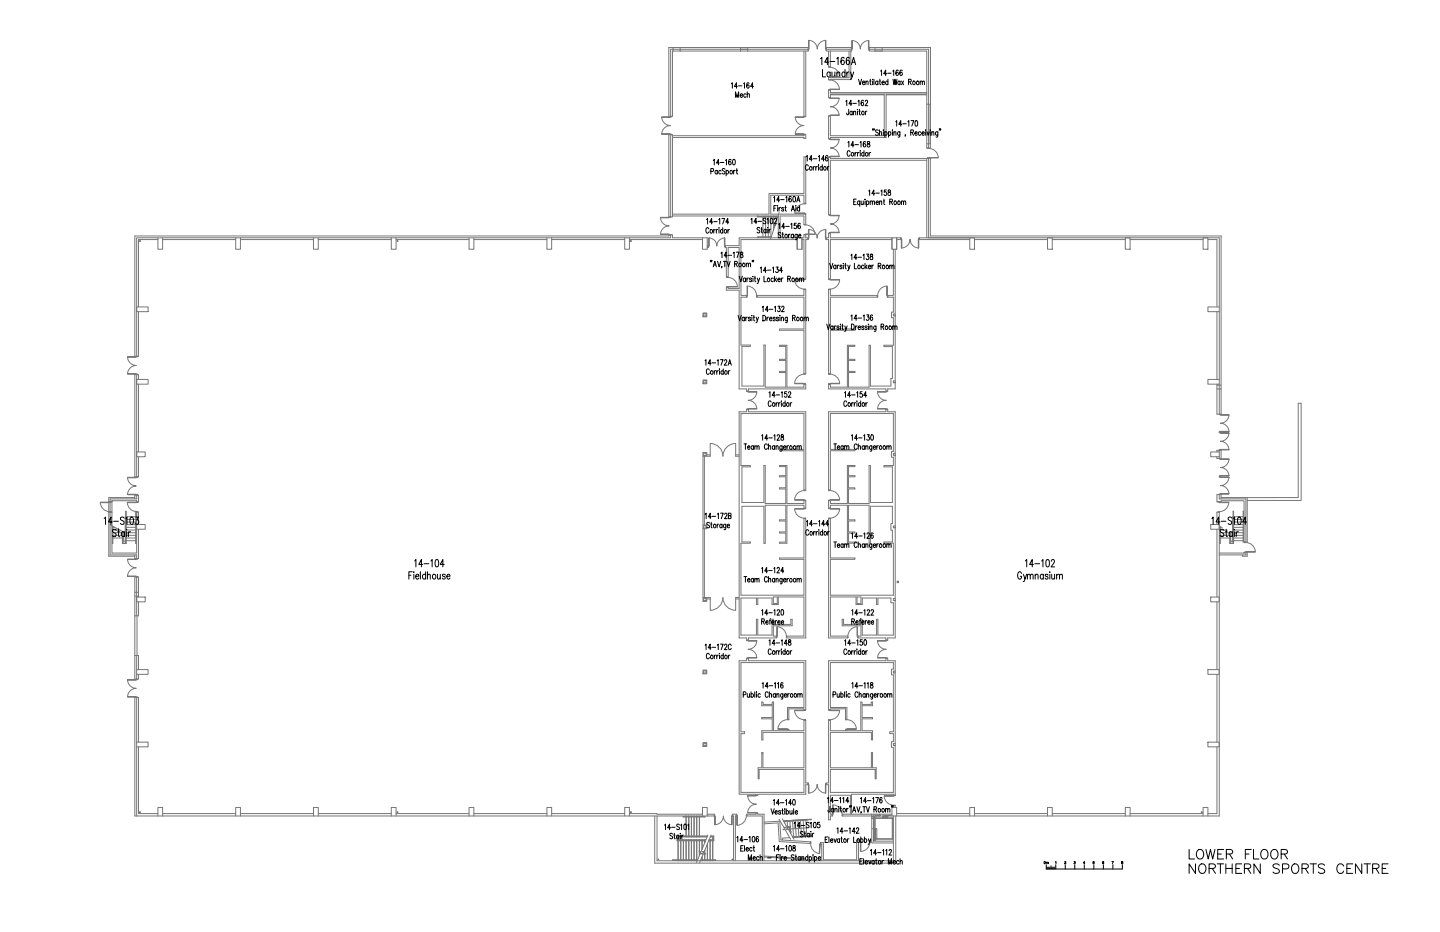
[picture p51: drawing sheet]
<svg xmlns="http://www.w3.org/2000/svg" width="432mm" height="279mm" viewBox="0 0 432 279" stroke-linecap="round" stroke-linejoin="round" font-family="sans-serif">
<!-- layer: 1_Wall_Exist -->
<g fill="none" stroke="#767676" stroke-width=".3">
<path d="M201.8 14.2h-1.2v20.7h1.1v-19.6h40.6v-1.1h-38.4M203.9 14.2h-2.1v1.1M203.9 14.2v1.1M222.1 15.3v-1.1h2.1v1.1M241.1 15.3v19.6h.5v-19.6M242.3 14.7l.2 .3zM242.3 14.8h-41.2v20.1M242.5 12.1l.1 2.6zM242.6 12.1a2.6 2.6 0 0 1 2.5 2.6 2.61 2.61 0 0 1 2.4-2.6M247.5 12.1l.2 2.6zM247.7 14.7l.1 .3zM247.8 14.2h7.5v1.1h-7.5z"/>
<path d="M247.8 14.8h7.5M248.5 15.3v4.7h.5v-4.7M254.6 15.3v8l-6.1-.1v.7h6.6v-8.6M255.3 14.7l.1 .3zM255.4 12.1l.2 2.6zM255.6 12.1a2.52 2.52 0 0 1 2.4 2.6 2.57 2.57 0 0 1 2.4-2.6M260.4 12.1l.2 2.6zM260.6 14.7l.1 .3zM260.7 14.8h17.7v29.6M262.4 14.2v1.1h2.1v-1.1M198.4 35.2a2.64 2.64 0 0 0 2.6 2.4 2.64 2.64 0 0 0-2.6 2.5M198.4 35l2.6 .2z"/>
<path d="M201 34.9l.4 .1zM238.5 35.2a2.6 2.6 0 0 0 2.6 2.4 2.6 2.6 0 0 0-2.6 2.5M238.5 35l2.6 .2zM241.1 34.9l.3 .1zM248.5 23.9h.4M248.5 27l3.2-.3h-2.8v.3M248.5 20h.4M248.5 23.2l3.2-.3h-2.8v.3M248.7 29.3l.3 .1zM248.7 34.6l.3 .2zM248.8 24a2.87 2.87 0 0 1 2.9 2.7M248.8 20.2a2.87 2.87 0 0 1 2.9 2.7"/>
<path d="M249 29.4l2.6 .1zM249 34.5l2.6 .1zM249 28.4h16.2v12.3h-16.2v-5.9h-.5v6.8h.5v-.4h16.7v-12.8h12.2M249 28.4h16.2M251.6 29.5a2.6 2.6 0 0 1-2.6 2.5 2.61 2.61 0 0 1 2.6 2.5M277.9 31.2h1.1v-17h-18.3v1.1h17.2v29.1h1.1l-.1-13.2M277.9 27.8h-28.9v-.8h-.5v2.3h.5v-.9M198.4 40.1l2.6 .2zM200.6 40.4h1.1v24.6h-1.1zM201 40.3l.4 .1zM201.1 40.4v24.6M201.7 40.7h39.4v-.3h.5v1.1h-.5v-.3h-39.4"/>
<path d="M238.5 40.1l2.6 .2zM241.1 40.3l.3 .1zM248.7 41.6l.3 .1zM248.7 47l.3 .1zM249 41.7l2.6 .2zM249 46.8l2.6 .2zM251.6 41.9a2.6 2.6 0 0 1-2.6 2.5 2.61 2.61 0 0 1 2.6 2.4M277.9 47.5v23.8M277.9 43.1h1.1M277.9 48h-28.9v16.4h-.5v-17.3h.5v.4h30v23.2h87.2v53.5h-1.3v-9M278.1 47.3l.4 .2zM278.1 44.4l.4 .1z"/>
<path d="M278.4 47.5v23.8M278.5 44.5a2.87 2.87 0 0 1 2.9 2.7M278.5 47.2l2.9 .1zM47.3 71.3v3.4h1.5v-3.4M47.3 71.8h-5.8v20.2M48.8 71.8h21.9M70.7 71.3v3.4h1.4v-3.4M72.1 71.8h21.9M94 71.3v3.4h1.4v-3.4M95.4 71.8h21.9M117.3 71.3v3.4h1.5v-3.4M118.8 71.8h21.9"/>
<path d="M140.7 71.3v3.4h1.4v-3.4M142.1 71.8h21.9M164 71.3v3.4h1.4v-3.4M165.4 71.8h21.9M187.3 71.3v3.4h1.4v-3.4M188.7 71.8h22M198.1 65.3a2.57 2.57 0 0 0 2.5 2.4 2.61 2.61 0 0 0-2.5 2.4M198.1 65.2l2.5 .1zM198.1 70.1l2.5 .2zM200.6 65h.6M200.6 70.3l.6 .1zM201.1 70.4v.9h-160.1v35.5"/>
<path d="M201.7 64.7h31.7v6.6h-11.8v2.3h-4.1v.6h.3v8.8h.6v-8.8h3.2v12.3h-3.2v-.3h-.6v.8h3.8v29.6h2.3v.7h.5v-.7h17.2v-1.4h-.5v.9h-5.1v-12.6h-2.3v.3h1.9v3.9h-1.9v.4h1.9v3.2h-1.9v.4h1.9v4.4h-6.1v-12.7h-.4v12.3h-6.6v-11.9h2.5v-.4h-2.8v-14.3h1.7v-.5h-1.7v-16.8h16.8M210.7 71.3v3.4h1.4v-3.4h-10.4v-.9h-1.1v.3h-160.2v36.1h1.1v-13.4M212.1 73.6h.3v.6h-.3M212.4 73.8l.1 .3zM212.5 71.3l.1 2.5zM212.6 71.3a2.45 2.45 0 0 1 2.3 2.5 2.43 2.43 0 0 1 2.3-2.5M217.2 71.3l.2 2.5zM217.4 73.8l.1 .3zM227.1 64.8v.2h6.1M227.3 64.8l6 .1M228.8 64.7v.2M228.8 65v6"/>
<path d="M228.8 71.1v.2M229.6 64.7v.2M229.6 65v6M229.6 71.1v.2M230.4 64.7v.2M230.4 65v6M230.4 71.1v.2M231.2 64.7v.2M231.2 65v6M231.3 71h-4.2v.2l4.1-.1v.2M232 64.7v.2M232 65v3.9"/>
<path d="M232.8 64.7v.2M232.8 65v1.4M233.6 63.7l-1.1 3.6-.3 .2 .4 .1-.3 .2-1.3 3.9M240.5 71.3v3.4h-1.5v-3.4v3.4M241.1 67.3h.4M241.1 70.4l3.3-.3h-2.9v.3M241.2 61.1a2.87 2.87 0 0 0-2.9 2.7M241.2 61h.4M241.2 64.1v-.3h-2.8l3.2 .3M241.5 67.4a2.87 2.87 0 0 1 2.9 2.7M241.6 61v-14h-.5v11h-10.5v6.2h-28.9M241.6 61h-.5v-2.5h-10v5.7l10.5-.1v3.2h-.5v-2.6h-7.2v6.6h7.2v-.9h.5v.9h.7v.5h-.7v11.9h-.5v-11.9h-.6"/>
<path d="M242.3 71.4l.1 .3zM242.4 68.8l.2 2.6zM242.6 68.8a2.63 2.63 0 0 1 2.4 2.6 2.61 2.61 0 0 1 2.5-2.6M247.5 68.8l.2 2.6zM247.7 71.4l.1 .3zM248.7 64.4l.3 .1zM248.7 69.8l.3 .1zM249 64.5l2.6 .2zM249 69.6l2.6 .2zM251.6 64.7a2.6 2.6 0 0 1-2.6 2.4 2.6 2.6 0 0 1 2.6 2.5M267.5 71.8h-18.5v11.9h-.5v-11.9h-.7v-.5h.7v-1.4h.5v1.4h21.1v.5h-1.2M267.9 74.7v13.9h-1.7v.5h1.7v4.5h-.6v1.7h.6v8.2h-2.8v.4h2.5v9.6h-.5v2.2h-6.1v-12.2h-.4v12.6h-6.2v-4.4h1.9v-.4h-1.9v-3.2h1.9v-.4h-1.9v-3.9h1.9v-.3h-2.2v12.6h-5.1v-.9h-.5v1.4h17.1v.7h.6v-.7h2.2v-1.9"/>
<path d="M268.4 74.7v19.4M268.9 71.3v3.4h-1.4v-3.4v3.4M270.1 71.4l.2 .3zM270.3 71.7l.1 2.6zM270.4 74.3a2.68 2.68 0 0 0 2.5-2.6 2.64 2.64 0 0 0 2.5 2.6M275.4 71.7l.1 2.6zM275.5 71.4l.2 .3zM290.8 71.3h1.4v3.4h-1.4zM290.8 71.8h-15.1v-.5h89.9v52.9M292.2 71.8h21.9M314.1 71.3h1.4v3.4h-1.4zM315.5 71.8h21.9"/>
<path d="M337.4 71.3h1.5v3.4h-1.5zM338.9 71.8h21.9M360.8 71.3h1.4v3.4h-1.4zM362.2 71.8h2.7v20.2M41 92h3.4v1.4h-3.4zM210.8 93.8h1.1v1.2h-1.1zM211 94h.7v.8h-.7zM217.9 86l.4 .2zM217.9 83l.4 .2zM218.3 83.2a2.87 2.87 0 0 1 2.8 2.7M218.3 85.9l2.8 .1zM223.9 88.6l.1 .4z"/>
<path d="M224 85.8l.2 2.8zM224.1 85.8a2.87 2.87 0 0 1 2.8 2.8M226.9 88.6l.1 .4zM227 88.6h14.1v-1.8h.5v25.3h-.5v-13.1h-7.4v-.4h7.4v-9.5h-14.1zM238.3 83.9a2.87 2.87 0 0 0 2.8 2.8M238.3 83.8l2.8 .1zM241.1 83.7l.4 .1zM241.1 86.7l.4 .1zM248.5 86.8h.5v1.8h14.1v.5h-14.1v9.5h7.3v.4h-7.3v13.1h-.5zM248.5 83.7l.4 .1zM248.5 86.7l.4 .1zM248.9 83.8l2.9 .1z"/>
<path d="M251.8 83.9a2.87 2.87 0 0 1-2.9 2.8M263.1 88.6l.1 .4zM265.9 85.8a2.87 2.87 0 0 0-2.7 2.8M265.9 85.8l.2 2.8zM266.1 88.6l.1 .4zM267.9 94.1h.6v.6h-.6zM268.4 94.7v19.5M364.9 93.4v20.3M365.6 92h-3.4v1.4h3.4M38.2 107.1a2.6 2.6 0 0 0 2.7 2.5 2.61 2.61 0 0 0-2.7 2.4M38.2 106.9l2.7 .2zM38.2 112l2.7 .2z"/>
<path d="M40.9 106.8l.3 .1zM40.9 112.2l.3 .1zM41 113.7h3.4v1.5h-3.4zM41 112.3v30.6M41.5 113.7v-1.4h-1.1v30.6h1.1v-6M41.5 115.2v20.3M210.8 113.9h1.1v1.1h-1.1zM211 114.1h.7v.7h-.7zM224 117.3l.3 .1zM224.3 117.4l2.6 .1zM226.9 117.5a2.6 2.6 0 0 1-2.6 2.5 2.61 2.61 0 0 1 2.6 2.5M241.1 112.1h.4"/>
<path d="M241.1 115.2v-.3h-2.8l3.2 .3M241.1 112.2a2.87 2.87 0 0 0-2.8 2.7M248.5 115l.4 .2zM248.5 112.1l.4 .1zM248.9 112.2a2.87 2.87 0 0 1 2.9 2.7M248.9 114.9l2.9 .1zM263.1 117.5a2.6 2.6 0 0 0 2.6 2.5 2.61 2.61 0 0 0-2.6 2.5M263.1 117.4l2.6 .1zM265.7 117.3l.4 .1zM267.9 114.2h.6v.5h-.6zM364.9 115.5h1.3M364.9 116.6h1.3"/>
<path d="M365.6 113.7h-3.4v1.5h3.4M41 135.5h2.5v1.4h-2.5zM211 135.8h.7v.8h-.7zM211.2 136.8v20.6M211.9 136.8v-1.2h-1.1v44.7h1.1v-1.2M211.9 136.4h1.1M213 132.9a3.8 3.8 0 0 1 3.8 3.9 3.8 3.8 0 0 1 3.8-3.9M213 133v3.8h-2.2M220.6 133v3.8h1M220.6 136.4h1M221.6 123.4h2.3v-.7h.5v.7h17.2v23.5h-.5v-11.8h-7.4v-.4h7.4v-10.7h-18.9v15.6h2.8v.4h-2.5v10.6h6.6v-11h.4v11.3h6.1v-4.3h-1.9v-.4h1.9v-3.3h-1.9v-.3h1.9v-2.7h-1.9v-.3h2.3v11.3h5.1v-.8h.5v2.2h-.5v-.8h-5.1v11.4h-2.3v-.4h1.9v-2.7h-1.9v-.3h1.9v-3.3h-1.9v-.3h1.9v-4.4h-6.1v11.4h-.4v-11.1h-6.6v10.7h2.5v.4h-2.8v15.5h18.9v-10.7h-7.4v-.4h7.4v-11.8h.5v35.7h-5.7v-.5h5.2v-11.7h-7.7v2.2h-1.9v-1.9h-4.3v1.9h-.4v-1.9h-4.6v11.1h4.6v-4.7h.4v4.7h4.3v-4.7h.4v1.5h5.2v-1.5h.4v1.9h-5.6v3.1h.9v.5h-8.4v.7h-.5v-.7h-2.3zM224 122.6l.3 .2z"/>
<path d="M224.3 122.5l2.6 .1zM263.1 122.5l2.6 .1zM265.7 122.6l.4 .2zM267.9 135.9h.6v.6h-.6zM268.4 135.9v-12.5h-2.2v-.7h-.6v.7h-17.1v23.5h.5v-11.8h7.3v-.4h-7.3v-10.7h18.9v11.3h-.6v.6v1.2h.6v2.5h-2.8v.4h2.5v10.6h-6.6v-11h-.4v11.3h-6.2v-4.3h1.9v-.4h-1.9v-3.3h1.9v-.3h-1.9v-2.7h1.9v-.3h-2.2v11.3h-5.1v-.8h-.5v2.2h.5v-.8h5.1v11.4h2.2v-.4h-1.9v-2.7h1.9v-.3h-1.9v-3.3h1.9v-.3h-1.9v-4.4h6.2v11.4h.4v-11.1h6.6v5.2h-.5v2h.5v3.5h-2.5v.4h2.8v15.5h-18.9v-10.7h7.3v-.4h-7.3v-11.8h-.5v35.7h5.6v-.5h-5.1v-11.7h7.7v2.2h1.9v-1.9h4.2v1.9h.4v-1.9h3.9v1.4h.8v9.7h-4.7v-4.7h-.4v4.7h-4.2v-4.7h-.4v1.5h-5.3v-1.5h-.4v1.9h5.7v3.1h-.9v.5h8.3v.7h.6v-.7h2.2v-11.2M268.4 136.5v21.2M364.9 135.5v-.5h1.3v2.4h-1.3v-.5M365.6 135.5h-2.5v1.4h2.5M365.6 129.6l.4 .1zM365.6 134.9l.4 .1zM365.6 129.5l.4 .1zM365.6 124.2l.4 .1z"/>
<path d="M365.6 137.4l.4 .2zM365.6 135v2.4M366 129.7l2.5 .2zM366 134.7l2.5 .2zM366 129.3l2.5 .2zM366 124.3l2.5 .2zM366 137.6l2.5 .1zM368.5 129.9a2.57 2.57 0 0 1-2.5 2.4 2.61 2.61 0 0 1 2.5 2.4M368.5 124.5a2.57 2.57 0 0 1-2.5 2.4 2.61 2.61 0 0 1 2.5 2.4M368.5 137.7a2.6 2.6 0 0 1-2.5 2.4 2.57 2.57 0 0 1 2.5 2.5M30.1 150.7a2.87 2.87 0 0 0 2.8 2.7M30.1 150.5l2.8 .2z"/>
<path d="M32.6 150.4h1M32.6 153.5h1M32.9 150.4l.4 .1zM32.9 153.4l.4 .1zM33 157.4l1.9 .9 .1 .5 .5-.5 .1 .4 1.7 .9M33.7 157.7l.1 5.2v-5.1M33.8 159.7h2.9M33.8 158.9h2.1M33.8 158.1h.6M36.7 159.3v3.6M36.9 159.4v3.4h.8l.1-9.6v9.7h-1.1M37.5 154.9v7.4h-.5v-2.8"/>
<path d="M37.8 159.7h2.9M37.8 158.9h2.9M37.8 158.1h2.9M37.8 157.3h2.9M37.8 156.5h2.9M37.8 155.7h2.9M37.8 154.9h2.9M38.2 150.7a2.87 2.87 0 0 0 2.8 2.7M38.2 143.2a2.6 2.6 0 0 0 2.7 2.5 2.6 2.6 0 0 0-2.7 2.5M38.2 148.2l2.7 .1zM38.2 143.1l2.7 .1zM40.4 149.6v-1.1h1.1v1.9h-.5"/>
<path d="M40.4 149.2h-7.8v17.6h7.8M40.7 153.2l.1 9.7zM40.9 148.3l.3 .2zM40.9 142.9l.3 .2zM41 157.2h2.5v1.5h-2.5M41 150.4v-.3h-7.4v15.7h7.4v-12.3M41 148.5v1.1h-8v16.7h8v1.1M41 153.5h.5v3.7M41 153.5h.4M41 150.4v.3h-2.8l3.2-.3M41.5 158.7v8.7h-1.1v-1.1M210.8 157.4h1.1v1.1h-1.1"/>
<path d="M211 157.6h.7v.7h-.7zM211.2 158.5v20.6M238.3 152.6a2.87 2.87 0 0 0 2.8 2.7M238.3 149.8l2.8 .1zM238.3 152.5l2.8 .1zM241.1 149.9l.4 .2zM241.1 146.9l.4 .2zM241.1 152.3l.4 .2zM241.1 155.3l.4 .2zM241.1 147.1a2.87 2.87 0 0 0-2.8 2.7M248.5 149.9l.4 .2zM248.5 146.9l.4 .2z"/>
<path d="M248.5 152.3l.4 .2zM248.5 155.3l.4 .2zM248.9 147.1a2.87 2.87 0 0 1 2.9 2.7M248.9 149.8l2.9 .1zM248.9 152.5l2.9 .1zM251.8 152.6a2.87 2.87 0 0 1-2.9 2.7M267.9 157.7h.6v.5h-.6zM268.4 158.2v21.2M363.1 157.2h2.5v1.5h-2.5zM364.9 158.7v20.3M365.2 153.5h.4M365.2 150.4l3.3 .3h-2.9v-.3"/>
<path d="M365.6 142.7l.4 .2zM365.6 142.9l.4 .1zM365.6 148.1l.4 .2zM365.6 153.5v91.1h-101.6v-.3h-2v7.9M365.6 153.5h-.7v3.7M365.6 148.3v1.3h8v12.9M365.8 157.7v5.2l.1-5.1M365.9 159.7h2.9M365.9 158.9h2.1M365.9 158.1h.6M366 142.6l2.5 .1zM366 143l2.5 .1z"/>
<path d="M366 148l2.5 .1zM366.2 149.2h7.8M368.5 150.7a2.87 2.87 0 0 1-2.9 2.7M368.5 143.1a2.6 2.6 0 0 1-2.5 2.5 2.56 2.56 0 0 1 2.5 2.4M368.8 159.3l-.1 3.6h1.1v-9.7v9.6h-.9v-3.4M369.6 154.9v7.4h-.6v-2.8M369.9 159.7h2.9M369.9 158.9h2.9M369.9 158.1h2.9M369.9 157.3h2.9M369.9 156.5h2.9M369.9 155.7h2.9"/>
<path d="M369.9 154.9h2.9M372.7 153.3v9.1M372.8 153.3v9.2M374 149.2h15.3v-28.3h.9v29.1h-16.2M374 149.2v13.3h-1v-12.4h-6.8v.3h-1.3v-2.1h1.3v1.3M33.8 161.3h2.9M33.8 160.5h2.9M37.8 162.1h2.9M37.8 161.3h2.9M37.8 160.5h2.9M38.2 167.7a2.63 2.63 0 0 0 2.7 2.5 2.56 2.56 0 0 0-2.7 2.5M38.2 172.7l2.7 .1z"/>
<path d="M38.2 167.6l2.7 .1zM40.4 177.6h1.1M40.4 178.7h1.1M40.9 172.8l.3 .2zM40.9 167.4l.3 .2zM41 179h2.5v1.4h-2.5zM41 173v11.6M41.5 179v-6h-1.1v30.6h1.1v-1.4M210.8 179.1h2.2v3.8a3.8 3.8 0 0 0 3.8-3.8 3.8 3.8 0 0 0 3.8 3.8v-3.8h1M211 179.3h.7v.8h-.7zM211.9 179.6h1.1M220.6 179.6h1"/>
<path d="M231.9 179h1.2v1.9h-1.2zM257 179h1.2v1.9h-1.2zM267.9 179.4h.6v.6h-.6zM269 174.2h.5v.5h-.5zM363.1 179h2.5v1.4h-2.5zM365.6 165.8l8.4-.1v1.1h-1.4v-.5M365.9 161.3h2.9M365.9 160.5h2.9M369.9 162.1h2.9M369.9 161.3h2.9M369.9 160.5h2.9M373.2 165.5l.4 .2z"/>
<path d="M373.2 162.5l.4 .2zM373.6 162.6a2.87 2.87 0 0 1 2.8 2.8M373.6 165.4l2.8 .1zM373.6 165.7v.6h-8M40.4 196.5h1.2l-.1 4.2M41 196.5v7.1M41.1 184.6v11.9M41.5 180.4v4.2h-1.1M221.6 198.1h2.3v-.7h.5v.7h17.2v14.7h-.5v-.3h-4.6v3.1h-.4v-3.5h5v-13.5h-18.9v20.8h1.1v.5h-1.1v17.7h18.9v-6.9h-13.5v2.8h-.3v-3.3h1.1v-4.6h.4v4.6h12.3v-10.6h-12.3v2.2h-.4v-2.7h3.2v-3.6h-3.2v-.4h3.2v-3.5h-3.2v-1.1h.4v.7h2.8v-.7h.4v8.6h4.1v-.3h.4v.3h4.6v-3.2h.5v18.8h.7v.5h-.7v2.9h-14.4v.2h-.5v-.2h-5.1zM224 191.9l.3 .1zM224 197.3l.3 .1zM224.3 192l2.6 .2z"/>
<path d="M224.3 197.1l2.6 .2zM226.9 192.2a2.6 2.6 0 0 1-2.6 2.4 2.6 2.6 0 0 1 2.6 2.5M232.8 190.8l.1 .4zM232.9 187.9l.2 2.9zM233.1 187.9a2.87 2.87 0 0 1 2.7 2.8M235.8 190.8l.1 .4zM254.1 190.8l.2 .4zM257 187.9a2.87 2.87 0 0 0-2.7 2.8M257 187.9l.1 2.9zM257.1 190.8l.2 .4zM263.1 192.2a2.6 2.6 0 0 0 2.6 2.4 2.6 2.6 0 0 0-2.6 2.5M263.1 192l2.6 .2z"/>
<path d="M263.1 197.1l2.6 .2zM265.7 191.9l.4 .1zM265.7 197.3l.4 .1zM364.9 180.4v20.3M38.2 203.9a2.6 2.6 0 0 0 2.7 2.5 2.6 2.6 0 0 0-2.7 2.4M38.2 208.8l2.7 .2zM38.2 203.8l2.7 .1zM40.9 209l.3 .1zM40.9 203.6l.3 .2zM41 200.7h3.4v1.5h-3.4M41 209.1v35.5M210.8 200.9h1.1v1.1h-1.1z"/>
<path d="M211 201.1h.7v.7h-.7zM233.3 218.5l2.8 .1zM236.1 215.8a2.87 2.87 0 0 0-2.8 2.7M236.1 218.6l.4 .2zM236.1 215.6l.4 .2zM238.3 213a2.87 2.87 0 0 0 2.8 2.8M238.3 212.9l2.8 .1zM241.1 212.8l.4 .1zM241.1 215.8l.4 .1zM248.5 212.8l.4 .1zM248.5 215.8l.4 .1zM248.9 212.9l2.9 .1z"/>
<path d="M251.8 213a2.87 2.87 0 0 1-2.9 2.8M253.5 218.6l.4 .2zM253.5 215.6l.4 .2zM253.5 219.1v-.3h.4v.3M253.9 215.8a2.87 2.87 0 0 1 2.9 2.7M253.9 218.5l2.9 .1zM267.9 201.2h.6v.5h-.6zM268.4 201.2v-3.1h-2.2v-.7h-.6v.7h-17.1v14.7h.5v-.3h4.5v3.1h.4v-3.5h-4.9v-13.5h18.9v2h-.6v.6v1.1h.6v17.1h-1.1v.5h1.1v2.4h-.6v.6v1.1h.6v13.6h-18.9v-6.9h13.4v2.8h.3v-3.3h-1.1v-4.6h-.3v4.6h-12.3v-10.6h12.3v2.2h.3v-2.7h-3.1v-3.6h3.1v-.4h-3.1v-3.5h3.1v-1.1h-.4v.7h-2.7v-.7h-.4v8.6h-9.1v-3.2h-.5v18.8h-.7v.5h.7v10.6h.5v-1.2h.5v-.5h-.5v-5.7h6v5.7h-2.3v.5h8.7M268.4 201.7v21.2M362.2 200.7h3.4v1.5h-3.4zM364.9 202.2v20.3M41 222.5h3.4v1.4h-3.4"/>
<path d="M41.5 222.5v-13.4h-1.1v35.5h173.8v-.5h-2.1M41.5 223.9v20h5.8M210.8 222.6h1.1v1.2h-1.1zM211 222.8h.7v.8h-.7zM224.2 238.6a2.6 2.6 0 0 0 2.6 2.5 2.6 2.6 0 0 0-2.6 2.5M224.2 238.5l2.6 .1zM226.8 238.3l.3 .2zM228.4 226h.4M242.3 234.8l.1 .3zM242.4 235.1l.2 2.6zM242.6 237.7a2.63 2.63 0 0 0 2.4-2.6 2.61 2.61 0 0 0 2.5 2.6M247.5 235.1l.2 2.6z"/>
<path d="M247.7 234.8l.1 .3zM265.1 238.7a2.87 2.87 0 0 0 2.9 2.7M265.1 238.5l2.9 .2zM267.9 222.9h.6v.6h-.6zM268 238.4l.4 .1zM268.4 223.5v14.9h-.5v-.3h-12.6v6h12.2M362.2 222.5h3.4v1.4h-3.4zM364.9 223.9v20h-2.7M47.3 244.6v-2.5h1.5v2.5M48.8 243.9h21.9M70.7 244.6v-2.5h1.4v2.5M72.1 243.9h21.9"/>
<path d="M94 244.6v-2.5h1.4v2.5M95.4 243.9h21.9M117.3 244.6v-2.5h1.5v2.5M118.8 243.9h21.9M140.7 244.6v-2.5h1.4v2.5M142.1 243.9h21.9M164 244.6v-2.5h1.4v2.5M165.4 243.9h21.9M187.3 244.6v-2.5h1.4v2.5M188.7 243.9l22 .2M196.3 244.6v14.2h72.3v-14.2M197 244.6v13.4h70.9v-13.4"/>
<path d="M203.3 252.1v5.6M203.3 257.9v.1M203.4 252.1v5.6M203.4 257.9v.1M204.1 251.8v.1M204.1 252.1v5.6M204.1 257.9v.1M204.9 244.8l6.5 .1zM204.9 251.8v.1M204.9 252.1v5.6M204.9 257.9v.1M205 251.8v.1"/>
<path d="M205 252.1v5.6M205 257.9v.1M205.7 244.6v.2M205.7 244.9v5.7M205.7 250.8v.1M205.7 251.8v.1M205.7 252.1v5.6M205.7 257.9v.1M205.8 244.6v.2M205.8 244.9v5.7M205.8 250.8v.1M205.8 251.8v.1"/>
<path d="M205.8 252.1v5.6M205.8 257.9v.1M206.5 244.6v.2M206.5 244.9v5.7M206.5 250.8v.1M206.5 251.8v.1M206.5 252.1v5.6M206.5 257.9v.1M207.3 244.6v.2M207.3 244.9v5.7M207.3 250.8v.1M207.3 251.8v.1"/>
<path d="M207.3 252.1v5.6M207.3 257.9v.1M208.1 244.6v.2M208.1 244.9v5.7M208.1 250.8v.1M208.1 251.8v.1M208.1 252.1v5.6M208.1 257.9v.1M208.2 244.6v.2M208.2 244.9v5.7M208.2 250.8v.1M208.2 251.8v.1"/>
<path d="M208.2 252.1v5.6M208.2 257.9v.1M208.9 244.6v.2M208.9 244.9v5.7M208.9 250.8v.1M208.9 251.8v.1M208.9 252.1v5.6M208.9 257.9v.1M209.2 257.7h-7.5l7.4 .2M209.7 244.6v.2M209.7 244.9v5.7M209.7 250.8v.1"/>
<path d="M209.7 251.8v.1M209.7 252.1v4.5M209.8 244.6v.2M209.8 244.9v5.7M209.8 250.8v.1M209.8 251.8v.1M209.8 252.1v4.3M210.1 257.7l4.5 .2h-4.5M210.5 251.8v.1M210.5 252.1v2.6M210.5 256.9v.8M210.5 257.9v.1"/>
<path d="M210.5 252.1v2.4M210.5 256.8v.9M210.7 244.6v-2.5h1.4v2.5M211.3 251.8v.1M211.3 252.1v.6M211.3 255v.8M211.3 256v1.7M211.3 257.9v.1M211.3 252.1v.4M211.3 254.9v.9M211.7 251.8l-8.4 .1M212 250.9h-8.6v1"/>
<path d="M212.1 250.8h-8.9v1.1h8.4M212.1 253.1v4.6M212.1 257.9v.1M212.1 250.6h-9.1v1.5h8.6M212.2 252.9v4.8M212.2 257.9v.1M212.3 250.3l-2.1 5h-.6l1.1 .7-.7-.1-1.2 2.7M212.6 251.8h1.1M212.9 251.8v.1M212.9 252.1v5.6M212.9 257.9v.1M213 251.8v.1"/>
<path d="M213 252.1v5.6M213 257.9v.1M213 250.9h.7v1M213 250.8h.9v1.1h-1.3M213.1 250.6h.9v1.5h-1.5M213.2 250.3l-2 5h-.6l1.1 .7-.8-.1-1.1 2.7M213.7 252.1v5.6M213.7 257.9v.1M214.2 244.3l.1 .3zM214.3 244.6l.2 2.6zM214.5 247.2a2.6 2.6 0 0 0 2.4-2.6 2.6 2.6 0 0 0 2.5 2.6M219.4 244.6l.1 2.6z"/>
<path d="M219.5 244.3l.2 .3zM220 258v-13.4h-.3v-.5h1.1v.5h-.3v13.4M220.8 244.2v.4h.3v2.8zM223.8 244.6a2.87 2.87 0 0 1-2.7 2.8M223.9 244.2v.4M224.2 243.6l2.6 .1zM226.8 243.7l.3 .1zM228.6 258v-13.4h-4.7v-.5h2.8v-.2h.5v.2h1.9v13.9M229.1 256.6l12 .8v.6M229.1 256.9l11.7 .8v.3M233.6 245.6l1.5 2.5 .7-.2-1 .9 .6-.1 1.7 2.9M233.8 246.2l.4 5.6 8.8 .6v.5l-9.3-.6-.4-5.6-4.2 .3"/>
<path d="M233.9 246.2l-4.8 .3M234.5 245.4l1.5 2.6 .7-.2-1 .8h.7l1.7 3M235.2 246.3l.1 .4M236.1 246.2l.1 1.7M236.2 248.2v.4M236.7 248.5l.5 .9zM236.8 251.1l-2.2 .2v.5M236.9 246.1l.2 3.7M237.6 246.1l.4 4.8M238.4 246.1l.4 4.7M239.2 246l.3 4.8M240 246l.3 4.7"/>
<path d="M240.8 245.9l.4 4.8M241.6 245.9l.3 4.7M241.8 248.2l-5.1 .3 .3-.9-.3 .9M242 245.6l-7.1 .5 8.4-.5-8.3 .7 7-.5M242 245.6v.1M242 245.8h.1M242.3 250.6l-4.6 .3M242.4 250.8l-4.6 .3 5.8-.6-5.9 .4M242.4 250.7v.1M243 252.4l.1 .4zM243.1 252.8a2.87 2.87 0 0 0 2.5 3.1M245.8 253l-.2 2.9z"/>
<path d="M246 252.6l.1 .4zM246.4 258v-4.9h-.3v-.5h.8v5.1h10v-5.8h1v.6h-.5v5.5M249.5 244.2l.2 .4zM249.7 241.3l.1 2.9zM249.8 241.3a2.87 2.87 0 0 1 2.7 2.8M252.5 244.2l.2 .4zM257.9 252l.1 .4zM258 252.4l.1 2.8zM260.9 252.4a2.87 2.87 0 0 1-2.8 2.8M260.9 252l.1 .4zM261.4 244.6v.4h.2v-.3h-.2M261.4 244.1v8.6h6.5"/>
<path d="M261.4 251.9h-.4v.6h.4M261.4 245.4h.6M261.4 248.4h.6M262 252.2h.1M262 244.8h.1M262 244.6h.1M262 244.7l.3 .1v7.2h-.3M262 252.2h5.9M262.1 248.4v3.5zM262.3 245.2h-.3v6.5h.3M262.4 245.3h5.1v6.1h-4.6M262.4 245.2h5.3v6.4h-5.3z"/>
<path d="M262.5 248.4l.1 3.5zM262.5 244.4h.1M262.5 244.4v.2h1.2v-.2M262.6 244.4v.2M262.6 248.6l.3-.2v3M262.9 251.4h.1M263 244.4h.2M263.7 244.4v.2M263.7 244.4h.1M264.7 244.6v.6M264.9 244.6h2.2M265.1 244.8h.1"/>
<path d="M265.3 245.1h.6M265.3 244.8h.5M265.5 244.6v.6M265.9 244.8h.1M265.9 244.8h.3M266 244.8v.1M266 244.9v.2M266 244.9h.1M266 245.1h.1M266 244.9l.1 .2M266.1 244.8l-.1 .1M266.2 244.8h.1"/>
<path d="M267.5 244.6v-2.5h1.4v2.5M267.9 242.1v-.6h.5v.6M268 241.4l.4 .1zM268.9 243.9h21.9M290.8 244.6v-2.5h1.4v2.5M292.2 243.9h21.9M314.1 244.6v-2.5h1.4v2.5M315.5 243.9h21.9M337.4 244.6v-2.5h1.5v2.5M338.9 243.9h21.9M360.8 244.6v-2.5h1.4v2.5"/>
<circle cx="41.9" cy="72.3" r=".14"/>
<circle cx="119.2" cy="72.3" r=".14"/>
<circle cx="189.2" cy="72.3" r=".14"/>
<circle cx="41.9" cy="243.5" r=".14"/>
<circle cx="119.2" cy="243.5" r=".14"/>
<circle cx="189.2" cy="243.5" r=".14"/>
<circle cx="197.4" cy="257.6" r=".12"/>
<circle cx="219.6" cy="257.6" r=".12"/>
<circle cx="265.1" cy="244.9" r=".22"/>
<circle cx="265.1" cy="244.9" r=".12"/>
<circle cx="360.3" cy="243.5" r=".14"/>
</g>
<!-- layer: 3_Text -->
<g fill="none" stroke="#000" stroke-width=".3">
<path d="M246 17.6l.4-.4v2.2M248.5 18.6h-1.2l.8-1.4v2.2M248.9 18.4h1.4M250.9 17.6l.4-.4v2.2M253.1 17.5l-.5-.3a1.36 1.36 0 0 0 .1 2.2 .65 .65 0 0 0 .5-.8 .65 .65 0 0 0-.8-.5l-.2 .5M254.7 17.5l-.5-.3a1.36 1.36 0 0 0 .1 2.2 .65 .65 0 0 0 .5-.8 .65 .65 0 0 0-.8-.5l-.3 .5M255.3 19.4l.6-2.2 .7 2.2M255.5 18.6h.8M219.3 25.1l.3-.3v1.6M220.5 29.2v-1.7l.5 1.7 .5-1.7v1.7M221.1 25.9h-.9l.6-1.1v1.6M221.4 25.7h1.1"/>
<path d="M222 28.6h.7l-.2-.4a.49 .49 0 0 0-.6 .4 .49 .49 0 0 0 .6 .5l.2-.1M222.9 25.1l.3-.3v1.6M223.7 28.3l-.1-.1a.49 .49 0 0 0-.6 .4 .49 .49 0 0 0 .6 .5l.1-.1M224.1 28.4l.3-.3 .3 .1v1M224.1 27.5v1.7M224.6 25l-.2-.2a.97 .97 0 0 0-.1 1.6 .48 .48 0 0 0 .4-.5 .48 .48 0 0 0-.6-.4l-.2 .4M226 25.9h-.9l.6-1.1v1.6M246.6 20.8v2.3h1M248.9 21.9l-.1-.2a.65 .65 0 0 0-.8 .6 .65 .65 0 0 0 .8 .6l.1-.2M248.9 21.6v1.5M249.5 21.6v1.3l.4 .2 .4-.5M250.3 21.6v1.5"/>
<path d="M251 22l.4-.4 .3 .1 .1 1.4M251 21.6v1.5M253.4 21.9l-.2-.2a.65 .65 0 0 0-.8 .6 .65 .65 0 0 0 .8 .6l.2-.2M253.4 20.8v2.3M253.6 30.4l.3-.4v1.7M253.9 21.6v1.5M254.5 32.8l-.1 1.5-.4 .1-.1-.5M254.6 21.6l-.4 .1-.3 .5M255 21.6l.5 1.5 .5-1.5M255.5 31.1h-.9l.6-1.1v1.7M255.5 23.1l-.3 .7h-.2M255.5 33.6l-.1-.2a.48 .48 0 0 0-.6 .5 .48 .48 0 0 0 .6 .5l.1-.2"/>
<path d="M255.5 33.3v1.1M255.7 31h1.1M255.9 33.7l.3-.4 .3 .1 .1 1M255.9 33.3v1.1M257.1 32.9h.1M257.1 33.3v1.1M257.3 30.4l.3-.4v1.7M257.4 23.7l.5 1.7 .5-1.7M257.5 33.3h.5M257.7 32.8v1.3l.3 .3M258.6 24.8h.7l-.1-.4a.48 .48 0 0 0-.6 .4 .48 .48 0 0 0 .6 .5l.1-.1M258.9 30.3l-.2-.3a.97 .97 0 0 0-.1 1.7 .48 .48 0 0 0 .4-.6 .48 .48 0 0 0-.6-.3l-.2 .3"/>
<path d="M259.5 30.4v-.2a.38 .38 0 0 1 .6-.1 .38 .38 0 0 1 0 .6l-.7 1h.8M259.5 33.3v1.1M259.7 24.6l.2-.3 .3 .1 .1 1M259.7 24.3v1.1M259.9 33.3l-.4 .5M260.8 24.3h.4M261 23.7v1.4l.2 .3M261.6 23.8h.1M261.7 24.3v1.1M261.8 38.7l-.1 .4M262.1 23.7v1.7M262.1 38.7l-.1 .4"/>
<path d="M263.2 24.5l-.1-.1a.48 .48 0 0 0-.6 .4 .48 .48 0 0 0 .6 .5l.1-.1M263.2 24.3v1.1M263.4 39.2l-.3-.3-.5 .3 .1 .3 .4 .3a.44 .44 0 0 1 .2 .7 .44 .44 0 0 1-.7-.2M263.7 24.3h.4M263.7 39.8l.3-.3h.3l.1 1.1M263.7 38.9v1.7M263.8 23.7v1.4l.3 .3M264.1 21.3l.3-.3v1.6M264.5 24.8h.7l-.1-.4a.48 .48 0 0 0-.6 .4 .48 .48 0 0 0 .6 .5l.1-.1M264.8 39h.1M264.9 39.5v1.1M265.3 39.7l.1-.2a.49 .49 0 0 1 .6 .5 .49 .49 0 0 1-.6 .5l-.1-.2"/>
<path d="M265.3 39.5v1.6M265.9 22.1h-.9l.6-1.1v1.6M266.2 21.9h1M266.3 24.5l-.2-.1a.48 .48 0 0 0-.6 .4 .48 .48 0 0 0 .6 .5l.2-.1M266.3 23.7v1.7M266.4 39.7l.2-.2a.49 .49 0 0 1 .6 .5 .49 .49 0 0 1-.6 .5l-.2-.2M266.4 39.5v1.6M267.5 39h.1M267.6 39.5v1.1M267.7 21.3l.3-.3v1.6M267.8 23.7l.3 1.7 .3-1.7 .3 1.7 .3-1.7M268 39.8l.3-.3h.3l.1 1.1"/>
<path d="M268 39.5v1.1M268.6 36.5l.3-.3v1.6M269.3 21.2l-.2-.2a.99 .99 0 0 0-.1 1.6 .48 .48 0 0 0 .4-.5 .48 .48 0 0 0-.6-.4l-.2 .4M269.9 39.5l-.1 1.5h-.5M269.9 39.7l-.2-.2a.49 .49 0 0 0-.6 .5 .49 .49 0 0 0 .6 .5l.2-.2M269.9 24.5l-.1-.1a.48 .48 0 0 0-.6 .4 .48 .48 0 0 0 .6 .5l.1-.1M269.9 24.3v1.1M270.3 24.3l.7 1.1M270.4 37.3h-.9l.6-1.1v1.6M270.5 21.2l-.2-.2a.98 .98 0 0 0-.1 1.6 .48 .48 0 0 0 .4-.5 .48 .48 0 0 0-.6-.4l-.2 .4M270.7 37.1h1.1M271 24.3l-.7 1.1"/>
<path d="M272.2 36.5l.3-.3v1.6M272.4 24.5l.7-.1 .1-.5-.8-.2v1.7M272.8 24.5l.5 .9M273.1 39.7l.7-.1v-.6l-.7-.1v1.7M273.2 36.2h.8l-.6 1.6M273.5 39.7l.4 .9M274.3 39.9h.7l-.1-.4a.49 .49 0 0 0-.6 .5 .49 .49 0 0 0 .6 .5l.1-.2M274.5 36.3l.2-.1a.94 .94 0 0 1 0 1.6l-.3-.3zM275.9 24.6l.3-.3 .3 .1 .1 1M275.9 24.3v1.1M276.1 39.7l-.1-.2a.49 .49 0 0 0-.6 .5 .49 .49 0 0 0 .6 .5l.1-.2M276.4 39.9h.8l-.2-.4a.49 .49 0 0 0-.6 .5 .49 .49 0 0 0 .6 .5l.2-.2"/>
<path d="M276.6 24.6l.3-.3 .3 .1v1M277.5 39h.1M277.6 39.5v1.1M278 39.5l.3 1.1 .4-1.1M278.9 39h.1M279 39.5v1.1M279.4 39.8l.3-.3h.3v1.1M279.4 39.5v1.1M281.2 39.5v1.5h-.5M281.2 39.7l-.1-.2a.49 .49 0 0 0-.6 .5 .49 .49 0 0 0 .6 .5l.1-.2M281.7 38.7l-.1 .4M282.1 38.7l-.1 .4"/>
<path d="M213.1 51.4l.8-.1v-.7l-.8-.1v1.7M213.9 48.1l.3-.3v1.6M215.1 51.3l-.1-.2a.49 .49 0 0 0-.6 .5 .49 .49 0 0 0 .6 .5l.1-.2M215.1 51.1v1.1M215.7 48.9h-.9l.6-1.1v1.6M216 48.7h1.1M216.2 51.3l-.1-.2a.49 .49 0 0 0-.6 .5 .49 .49 0 0 0 .6 .5l.1-.2M217.4 50.8l-.3-.3-.5 .3 .1 .3 .5 .3a.44 .44 0 0 1 .1 .7 .44 .44 0 0 1-.7-.2M217.6 48.1l.2-.3v1.6M217.7 51.3l.2-.2a.49 .49 0 0 1 .6 .5 .49 .49 0 0 1-.6 .5l-.2-.2M217.7 51.1v1.6M219.2 48l-.1-.2a.82 .82 0 0 0-.8 .7 .82 .82 0 0 0 .5 .9 .48 .48 0 0 0 .4-.5 .48 .48 0 0 0-.5-.4l-.2 .4"/>
<path d="M219.8 47.8h.2a.94 .94 0 0 1 0 1.6l-.3-.7zM220 51.1v1.1M220.5 51.1h-.3l-.2 .4M220.7 51.1h.5M220.9 50.5l.1 1.6 .2 .1M232 59.2l.3-.3v1.6M233.8 60h-.9l.6-1.1v1.6M234.1 59.8h1M235.6 59.2l.3-.3v1.6M237.3 59.1l-.3-.2a.98 .98 0 0 0 0 1.6 .48 .48 0 0 0 .3-.6 .48 .48 0 0 0-.6-.3l-.1 .4M237.9 59l.2-.1a.94 .94 0 0 1 0 1.6l-.4-.7zM239.1 60h.6"/>
<path d="M241.8 46.9l.3-.3v1.7M242.4 49.8a.46 .46 0 0 0-.6-.4 .46 .46 0 0 0-.3 .6v.4a.47 .47 0 0 0 .3 .6 .47 .47 0 0 0 .6-.3M243.6 47.7h-.9l.6-1.1v1.7M243.9 49.9v1.1M243.9 47.6h1M244.3 49.9l-.4 .5M244.6 49.9v1.1M245.1 49.9l-.5 .5M245.4 46.9l.3-.3v1.7M245.4 49.4v.2zM245.4 49.9v1.1M246.6 50.2l-.2-.2a.48 .48 0 0 0-.6 .5 .48 .48 0 0 0 .6 .4l.2-.1"/>
<path d="M246.6 49.4v1.6M247.2 47.7h-.8l.6-1.1v1.7M248.1 49.9v1.1M248.2 46.9l-.2-.3a.99 .99 0 0 0-.1 1.7 .48 .48 0 0 0 .4-.6 .48 .48 0 0 0-.6-.4l-.2 .4M248.6 49.9l-.5 .5M254.3 42.7l.3-.3v1.7M254.9 45.6a.46 .46 0 0 0-.6-.4 .46 .46 0 0 0-.3 .6v.4a.46 .46 0 0 0 .3 .6 .46 .46 0 0 0 .6-.4M256.1 43.5h-.9l.6-1.1v1.7M256.4 43.4h1M256.4 45.7v1.1M256.8 59.7h-.8v1.6h.8M256.8 45.7l-.4 .5"/>
<path d="M257.1 45.7v1.1M257.6 45.7l-.5 .5M257.9 42.7l.3-.3v1.7M257.9 45.3h.1M258 45.7v1.1M259.1 46l-.1-.2a.48 .48 0 0 0-.6 .5 .48 .48 0 0 0 .6 .4l.1-.1M259.1 45.2v1.6M259.4 59.7v.2zM259.5 42.7l-.2-.3a.99 .99 0 0 0-.1 1.7 .48 .48 0 0 0 .4-.6 .48 .48 0 0 0-.6-.4l-.2 .4M260.1 42.5v.5a.56 .56 0 0 1 .7 .4 .56 .56 0 0 1-.5 .7 .59 .59 0 0 1-.2-.8 .59 .59 0 0 1 .6-.3v-.5zM260.5 57.3l.3-.3v1.6M260.6 45.7v1.1"/>
<path d="M261.1 45.7l-.5 .5M262.3 58h-.9l.6-1v1.6M262.6 57.9h1.1M264.1 57.3l.3-.3v1.6M265 59.7v1.3l.3 .3M265.8 57h-.6l-.1 .7a.47 .47 0 0 1 .7 0 .47 .47 0 0 1-.1 .7 .47 .47 0 0 1-.6-.1M266.4 57v.5a.54 .54 0 0 1 .7 .5 .54 .54 0 0 1-.7 .5 .66 .66 0 0 1-.1-.7 .66 .66 0 0 1 .7-.3v-.5zM271.5 40.5l-.1 .4M211.9 65.8l.3-.3v1.6M212.6 68.6a.46 .46 0 0 0-.6-.3 .46 .46 0 0 0-.3 .6v.4a.47 .47 0 0 0 .3 .6 .47 .47 0 0 0 .6-.4M213.1 78.1l-.1 .4M213.5 78.1l-.2 .4"/>
<path d="M213.7 66.6h-.9l.6-1.1v1.6M213.9 80l.5-1.7 .4 1.7M214 66.4h1.1M214 68.8v1.1M214.1 79.4h.5M214.5 68.8l-.5 .5M214.8 68.8v1.1M215.2 78.3l.4 1.7 .5-1.7M215.3 68.8l-.5 .5M215.5 65.8l.3-.3v1.6M215.6 68.2v.2zM215.6 68.8v1.1"/>
<path d="M216.2 75.9l.3-.3v1.6M216.5 65.5h.8l-.6 1.6M216.5 79.9l-.2 .4M216.7 69l-.1-.1a.48 .48 0 0 0-.6 .4 .48 .48 0 0 0 .6 .5l.1-.1M216.7 68.2v1.7M216.9 78.3h.9M217.3 78.3v1.7M218 78.3l.5 1.7 .4-1.7M218 76.7h-.9l.6-1.1v1.6M218.3 68.8v1.1M218.3 76.5h1.1M218.5 66.6h-.9l.6-1.1v1.6"/>
<path d="M218.7 68.8l-.4 .5M219.9 75.9l.3-.3v1.6M220.3 79.1h.7v-.7l-.7-.1v1.7M220.7 79.1l.4 .9M220.8 75.6h.8l-.6 1.6M222.1 75.7v.4a.56 .56 0 0 1 .7 .5 .56 .56 0 0 1-.5 .6 .59 .59 0 0 1-.3-.7 .59 .59 0 0 1 .7-.4v-.4zM223.8 79.2l.2-.3 .3 .1 .1 1M223.8 78.9v1.1M224.4 79.2l.3-.3 .3 .1 .1 1M225.2 65.7l.3-.3v1.7M225.7 78.1l-.2 .4M226 78.1l-.1 .4"/>
<path d="M227 66.5h-.9l.6-1.1v1.7M227.3 66.4h1M227.8 68.4l-.3-.2-.5 .2 .1 .3 .5 .3a.44 .44 0 0 1 .1 .7 .44 .44 0 0 1-.7-.1M228.2 68.7h.4M228.4 68.2v1.3l.3 .3M229.6 65.7l-.3-.3-.5 .3 .1 .3 .6 .4a.44 .44 0 0 1 0 .6 .44 .44 0 0 1-.7-.2M229.7 69l-.1-.2a.49 .49 0 0 0-.6 .5 .49 .49 0 0 0 .6 .4l.1-.1M229.7 68.7v1.1M230 65.7l.3-.3v1.7M230.1 68.2h.1M230.2 68.7v1.1M230.6 68.7v1.1"/>
<path d="M231.1 68.7l-.3 .1-.2 .4M231.1 65.5l.2-.1a.96 .96 0 0 1 0 1.7l-.4-.7zM232.1 62.4h.4M232.2 65.8l.1-.3 .3-.1 .3 .5-.8 1.2h.8M232.8 61.6h-.7v1.7M233.1 61.7h.1M233.2 62.2v1.1M233.5 67.2l.3-.3v1.7M233.6 62.2v1.1M234.1 62.2l-.5 .5M234.2 69.9l-.3-.2-.6 .2 .1 .4 .5 .2a.44 .44 0 0 1 .2 .7 .44 .44 0 0 1-.8-.1M234.5 70.2h.4"/>
<path d="M234.7 69.7v1.5l.3 .1M235 62.4l-.2-.2-.4 .2 .6 .4v.4l-.4 .1-.2-.2M235.3 68h-.9l.6-1.1v1.7M235.4 62.2h.4M235.5 61.6v1.4l.3 .3M235.6 67.9h1.1M236.5 70.2v1.1M236.9 70.2l-.3 .1-.1 .4M237.1 67.2l.3-.3v1.7M237.3 63.3l.5-1.7 .4 1.7M237.5 62.7h.6M237.9 70.5l-.1-.2a.49 .49 0 0 0-.6 .5 .49 .49 0 0 0 .6 .4l.1-.1"/>
<path d="M237.9 70.2v1.1M238.6 61.7h.1M238.7 62.2v1.1M238.8 66.9h-.6l-.1 .7a.47 .47 0 0 1 .7 .1 .47 .47 0 0 1 0 .6 .47 .47 0 0 1-.7 0M238.9 60.5l.5-1.6 .5 1.6M239.1 70.2l-.1 1.5-.5 .1M239.1 70.5l-.2-.2a.49 .49 0 0 0-.6 .5 .49 .49 0 0 0 .6 .4l.2-.1M239.5 70.7h.7l-.1-.4a.49 .49 0 0 0-.6 .5 .49 .49 0 0 0 .6 .4l.1-.1M239.8 62.4l-.2-.1a.48 .48 0 0 0-.6 .4 .48 .48 0 0 0 .6 .5l.2-.1M239.8 61.6v1.7M240 67.2l-.3-.3a.95 .95 0 0 0 0 1.7 .48 .48 0 0 0 .3-.6 .48 .48 0 0 0-.6-.4l-.2 .4M248.8 78.9l.5 1.7 .4-1.7"/>
<path d="M250.7 79.7l-.2-.1a.48 .48 0 0 0-.5 .4 .48 .48 0 0 0 .5 .5l.2-.2M250.7 79.5v1.1M251.1 79.5v1.1M251.5 79.5l-.3 .1-.1 .4M252.5 79.7l-.2-.2-.5 .2 .6 .4v.4l-.3 .1-.3-.3M252.9 78.9v.2zM252.9 79.5v1.1M253.3 79.5h.4M253.5 78.9v1.4l.3 .3M254.2 79.5l.4 1.1 .3-1.1M255.1 76.5l.3-.3v1.6M256 60.5h.5"/>
<path d="M256.2 78.9v1.7h.7M257 77.3h-.9l.6-1.1v1.6M257.3 77.1h1M257.8 60.5l-.1-.2a.49 .49 0 0 0-.6 .5 .49 .49 0 0 0 .6 .5l.1-.2M257.8 60.2v1.7M258.2 60.2l.1 1.1h.3l.3-.3M258.8 76.5l.3-.3v1.6M258.9 60.2v1.1M259 79.7l-.1-.1a.48 .48 0 0 0-.6 .4 .48 .48 0 0 0 .6 .5l.1-.2M259.4 78.9v1.7M259.4 60.2v1.1M259.6 80l.4 .6"/>
<path d="M259.8 60.5l.1-.2a.49 .49 0 0 1 .6 .5 .49 .49 0 0 1-.6 .5l-.1-.2M259.8 60.2v1.7M259.8 76.2h.7l-.4 .6a.47 .47 0 0 1 .5 .7 .47 .47 0 0 1-.9 0M260 79.5l-.6 .8M260.4 80h.7l-.1-.4a.48 .48 0 0 0-.6 .4 .48 .48 0 0 0 .6 .5l.1-.2M260.9 60.6l.3-.4 .3 .1 .1 1M260.9 60.2v1.1M261 76.3v.4a.54 .54 0 0 1 .7 .5 .54 .54 0 0 1-.7 .6 .66 .66 0 0 1 0-.7 .66 .66 0 0 1 .6-.4v-.4zM261.5 79.5v1.1M261.6 60.6l.3-.4 .3 .1v1M261.9 79.5l-.3 .1-.1 .4M262.7 60.7h.7l-.1-.4a.49 .49 0 0 0-.6 .5 .49 .49 0 0 0 .6 .5l.1-.2"/>
<path d="M263.3 79.7h.7v-.7l-.7-.1v1.7M263.7 79.7l.5 .9M263.8 60.6l.3-.4 .3 .1v1M263.8 60.2v1.1M264.9 60.2h.4M266.8 60.5l.7-.1v-.6l-.7-.1v1.6M266.8 79.8l.3-.3 .3 .1v1M266.8 79.5v1.1M267.2 60.5l.4 .8M267.4 79.8l.3-.3 .3 .1 .1 1M270.3 60.6l.3-.4 .3 .1v1M270.3 60.2v1.1"/>
<path d="M270.9 60.6l.3-.4 .3 .1 .1 1M221.3 94.5l.5 1.7 .5-1.7M221.7 82.8l.4 1.7 .5-1.7M223.2 95.3l-.1-.1a.49 .49 0 0 0-.6 .4 .49 .49 0 0 0 .6 .5l.1-.2M223.2 95.1v1.1M223.5 83.6l-.1-.2a.49 .49 0 0 0-.6 .5 .49 .49 0 0 0 .6 .5l.1-.2M223.5 83.4v1.1M223.6 95.1v1.1M224 83.4v1.1M224.1 95.1l-.3 .1-.2 .4M224.4 83.4h-.3l-.1 .4M225 95.3l-.2-.2-.4 .2 .6 .4v.4l-.4 .1-.2-.3"/>
<path d="M225.4 83.6l-.3-.2h-.3v.3l.5 .3 .1 .2-.3 .3-.4-.3M225.4 94.5v.2zM225.4 95.1v1.1M225.7 82.9h.1M225.8 83.4v1.1M225.8 95.1h.5M226 94.5l.1 1.6 .2 .1M226.2 83.4h.4M226.4 82.8v1.3l.3 .4M226.7 95.1l.4 1.1 .3-1.1M227.1 83.4l.3 1.1 .4-1.1M227.1 96.2l-.2 .5h-.2"/>
<path d="M227.4 84.5l-.2 .5h-.2M228 80.4l.3-.3v1.6M228.6 92.1l.3-.3v1.6M228.7 94.5a.83 .83 0 0 1 .9 .9 .83 .83 0 0 1-.9 .8zM229.1 82.8v1.7h.7M229.8 81.2h-.9l.6-1.1v1.6M230 95.1v1.1M230.1 81h1.1M230.4 92.9h-.9l.6-1.1v1.6M230.4 95.1l-.3 .1-.1 .4M230.7 92.7h1.1M230.7 95.6h.8l-.2-.4a.49 .49 0 0 0-.6 .4 .49 .49 0 0 0 .6 .5l.2-.2"/>
<path d="M231.6 80.4l.3-.3v1.6M231.9 83.6l-.1-.2a.49 .49 0 0 0-.6 .5 .49 .49 0 0 0 .6 .5l.1-.2M232.2 92.1l.3-.3v1.6M232.3 82.8v1.7M232.5 95.3l-.3-.2-.3 .1v.3l.6 .4-.3 .3-.4-.3M232.5 83.8l.4 .7M232.7 80.1h.6l-.3 .6a.47 .47 0 0 1 .4 .7 .47 .47 0 0 1-.8 0M232.9 83.4l-.6 .7M233.3 83.8h.7l-.2-.4a.49 .49 0 0 0-.5 .5 .49 .49 0 0 0 .5 .5l.2-.2M233.3 91.8h.6l-.3 .6a.47 .47 0 0 1 .4 .7 .47 .47 0 0 1-.8 0M233.4 95.3l-.2-.2-.3 .1v.3l.5 .4-.2 .3-.4-.3M233.9 94.5v.2z"/>
<path d="M233.9 95.1v1.1M234.3 95.4l.3-.3 .3 .1v1M234.3 95.1v1.1M234.3 83.4v1.1M234.4 92.2l.2-.4 .5 .3-.8 1.3h.9M234.7 81.2h-.9l.6-1.1v1.6M234.8 83.4h-.3l-.2 .4M236.1 95.1v1.5l-.5 .1M236.1 95.3l-.1-.1a.49 .49 0 0 0-.6 .4 .49 .49 0 0 0 .6 .5l.1-.2M236.2 83.6l.7-.1v-.6l-.7-.1v1.7M236.6 83.6l.4 .9M237.6 95.3h.7v-.7l-.7-.1v1.7"/>
<path d="M238 95.3l.5 .9M239.7 83.7l.3-.3h.3v1.1M239.7 83.4v1.1M240.3 83.7l.3-.3h.3l.1 1.1M241.1 95.4l.3-.3 .3 .1v1M241.1 95.1v1.1M241.7 95.4l.3-.3 .3 .1 .1 1M247.9 97.2l.5 1.6 .4-1.6M249.8 97.9l-.1-.1a.48 .48 0 0 0-.6 .5 .48 .48 0 0 0 .6 .4l.1-.1M249.8 97.7v1.1M250.2 97.7v1.1M250.7 97.7l-.5 .5"/>
<path d="M251.6 97.9l-.2-.2-.4 .1v.3l.6 .5-.2 .2-.4-.2M252 97.2h.1M252 97.7v1.1M252.4 97.7h.4M252.6 97.2v1.3l.3 .3M253.3 97.7l.4 1.1 .3-1.1M253.7 98.8l-.4 .6M254.6 80.6l-.5 .5M255.2 94.7l.3-.3v1.7M255.3 97.2a.83 .83 0 0 1 .9 .8 .83 .83 0 0 1-.9 .8zM256.6 97.7v1.1M257 95.5h-.9l.6-1.1v1.7"/>
<path d="M257 97.7l-.4 .5M257.3 95.4h1.1M257.3 98.2h.7l-.1-.4a.48 .48 0 0 0-.6 .5 .48 .48 0 0 0 .6 .4l.1-.1M258.8 94.7l.3-.3v1.7M259 97.9l-.2-.2-.4 .1v.3l.6 .5-.2 .2-.4-.2M259.9 94.4h.6l-.3 .6a.47 .47 0 0 1 .4 .8 .47 .47 0 0 1-.8-.1M260 97.9l-.2-.2-.4 .1v.3l.6 .5-.2 .2-.4-.2M260.4 97.2h.1M260.4 97.7v1.1M260.9 98l.3-.3 .3 .1v1M260.9 97.7v1.1M261.6 94.6l-.2-.2a.99 .99 0 0 0-.1 1.7 .48 .48 0 0 0 .4-.6 .48 .48 0 0 0-.6-.4l-.2 .4"/>
<path d="M262.7 97.7l-.1 1.5-.5 .1M262.7 97.9l-.1-.1a.48 .48 0 0 0-.6 .5 .48 .48 0 0 0 .6 .4l.1-.1M264.2 97.9h.7v-.7h-.7v1.6M264.6 97.9l.4 .9M267.7 98l.3-.3 .3 .1v1M267.7 97.7v1.1M268.3 98l.3-.3 .3 .1 .1 1M211.4 108.1l.3-.3v1.7M212.7 111a.46 .46 0 0 0-.6-.4 .46 .46 0 0 0-.3 .6v.4a.47 .47 0 0 0 .3 .6 .47 .47 0 0 0 .6-.4M213.2 108.9h-.9l.6-1.1v1.7M213.5 108.8h1.1M214.2 111.1v1.1"/>
<path d="M214.6 111.1l-.4 .5M214.9 111.1v1.1M215.1 108.1l.2-.3v1.7M215.4 111.1l-.5 .5M215.8 110.6v.1zM215.8 111.1v1.1M216 107.8h.8l-.6 1.7M216.9 111.4l-.1-.2a.48 .48 0 0 0-.6 .5 .48 .48 0 0 0 .6 .4l.1-.1M216.9 110.6v1.6M217.2 108.2l.1-.2a.37 .37 0 0 1 .5-.1 .37 .37 0 0 1 .1 .6l-.7 1h.8M218.4 109.5l.4-1.7 .5 1.7M218.4 111.1v1.1"/>
<path d="M218.5 108.9h.6M218.9 111.1l-.5 .5M230.6 117.8l.3-.4v1.7M232.4 118.5h-.9l.6-1.1v1.7M232.7 118.4h1.1M234.3 117.8l.2-.4v1.7M235.9 117.4h-.6l-.1 .7a.47 .47 0 0 1 .7 .1 .47 .47 0 0 1 0 .7 .47 .47 0 0 1-.7-.1M236.4 117.8l.1-.2a.38 .38 0 0 1 .5-.1 .38 .38 0 0 1 .1 .6l-.7 1h.8M253.2 117.8l.3-.4v1.7M255.1 118.5h-.9l.6-1.1v1.7M255.4 118.4h1M256.9 117.8l.3-.4v1.7"/>
<path d="M258.5 117.4h-.6v.7a.47 .47 0 0 1 .7 .1 .47 .47 0 0 1-.1 .7 .47 .47 0 0 1-.7-.1M259.9 118.5h-.9l.6-1.1v1.7M223.1 133.1h.8M223.5 133.1v1.6M224.2 134.1h.7l-.2-.4a.48 .48 0 0 0-.6 .5 .48 .48 0 0 0 .6 .4l.2-.1M225.9 133.9l-.1-.2a.48 .48 0 0 0-.6 .5 .48 .48 0 0 0 .6 .4l.1-.1M225.9 133.6v1.1M226.3 133.9l.3-.3 .3 .1 .1 1M226.3 133.6v1.1M227 133.9l.3-.3 .3 .1v1M228.4 130.6l.3-.3v1.7M230.1 133.5a.46 .46 0 0 0-.6-.4 .46 .46 0 0 0-.3 .6v.4a.46 .46 0 0 0 .3 .6 .46 .46 0 0 0 .6-.4"/>
<path d="M230.2 131.4h-.9l.6-1.1v1.7M230.5 133.9l.3-.3 .3 .1v1M230.5 133.1v1.6M230.5 131.3h1.1M231.2 120.6a.46 .46 0 0 0-.5-.4 .46 .46 0 0 0-.3 .6v.4a.46 .46 0 0 0 .3 .6 .46 .46 0 0 0 .5-.4M232.1 130.6l.2-.3v1.7M232.3 133.9l-.1-.2a.48 .48 0 0 0-.6 .5 .48 .48 0 0 0 .6 .4l.1-.1M232.3 133.6v1.1M232.7 133.9l.3-.3 .3 .1v1M232.7 133.6v1.1M232.7 120.7v1.1M233 130.7l.3-.4 .5 .3-.8 1.4h.8"/>
<path d="M233.2 120.7l-.3 .1-.2 .4M233.5 120.7v1.1M234 120.7l-.3 .1-.2 .4M234.3 130.4v.5a.56 .56 0 0 1 .7 .4 .56 .56 0 0 1-.5 .7 .59 .59 0 0 1-.3-.7 .59 .59 0 0 1 .7-.4v-.5zM234.3 120.3h.1M234.3 120.7v1.1M234.5 133.6v1.5l-.5 .1M234.5 133.9l-.1-.2a.48 .48 0 0 0-.6 .5 .48 .48 0 0 0 .6 .4l.1-.1M234.9 134.1h.7l-.1-.4a.48 .48 0 0 0-.6 .5 .48 .48 0 0 0 .6 .4l.1-.1M235.4 121l-.1-.2a.49 .49 0 0 0-.6 .5 .49 .49 0 0 0 .6 .5l.1-.2M235.4 120.2v1.6M236 133.6v1.1"/>
<path d="M236.5 133.6l-.5 .5M237 120.7v1.1M237.4 120.7l-.3 .1-.1 .4M239 133.9l.3-.3 .3 .1v1M239 133.6v1.1M239.6 133.9l.3-.3 .3 .1 .1 1M250 133.1h.8M250.4 133.1v1.6M251.1 134.1h.7l-.1-.4a.48 .48 0 0 0-.6 .5 .48 .48 0 0 0 .6 .4l.1-.1M252.8 133.9l-.1-.2a.48 .48 0 0 0-.6 .5 .48 .48 0 0 0 .6 .4l.1-.1M252.8 133.6v1.1M253.3 133.9l.3-.3 .3 .1v1"/>
<path d="M253.3 133.6v1.1M253.9 133.9l.3-.3 .3 .1 .1 1M253.9 120.6a.46 .46 0 0 0-.6-.4 .46 .46 0 0 0-.3 .6v.4a.46 .46 0 0 0 .3 .6 .46 .46 0 0 0 .6-.4M255.3 130.6l.3-.3v1.7M255.4 120.7v1.1M255.9 120.7l-.3 .1-.2 .4M256.2 120.7v1.1M256.6 120.7l-.3 .1-.1 .4M256.9 120.3h.1M257 120.7v1.1M257 133.5a.46 .46 0 0 0-.6-.4 .46 .46 0 0 0-.3 .6v.4a.46 .46 0 0 0 .3 .6 .46 .46 0 0 0 .6-.4M257.1 131.4h-.8l.5-1.1v1.7"/>
<path d="M257.4 133.9l.3-.3 .3 .1v1M257.4 133.1v1.6M257.4 131.3h1.1M258.1 121l-.1-.2a.49 .49 0 0 0-.6 .5 .49 .49 0 0 0 .6 .5l.1-.2M258.1 120.2v1.6M259 130.6l.3-.3v1.7M259.2 133.9l-.1-.2a.48 .48 0 0 0-.6 .5 .48 .48 0 0 0 .6 .4l.1-.1M259.2 133.6v1.1M259.6 133.9l.3-.3 .3 .1 .1 1M259.6 133.6v1.1M259.6 120.7v1.1M260 130.3h.7l-.4 .7a.47 .47 0 0 1 .4 .7 .47 .47 0 0 1-.8 0"/>
<path d="M260.1 120.7l-.3 .1-.2 .4M261.3 130.4l.1-.1a.94 .94 0 0 1 0 1.7l-.3-.7zM261.4 133.6v1.5l-.5 .1M261.4 133.9l-.1-.2a.48 .48 0 0 0-.6 .5 .48 .48 0 0 0 .6 .4l.1-.1M261.9 134.1h.7l-.2-.4a.48 .48 0 0 0-.6 .5 .48 .48 0 0 0 .6 .4l.2-.1M262.9 133.6v1.1M263.4 133.6l-.5 .5M265.9 133.9l.3-.3 .3 .1 .1 1M265.9 133.6v1.1M266.6 133.9l.2-.3 .3 .1 .1 1M31.2 155.4l.4-.4v2.2M33.7 156.5h-1.2l.8-1.5v2.2"/>
<path d="M34.1 156.3h1.4M34.8 159a.55 .55 0 0 0-.7-.3 .55 .55 0 0 0-.3 .7l.9 .5a.58 .58 0 0 1-.1 .9 .58 .58 0 0 1-.9-.3M35.3 159.4h.5M35.5 158.7v1.8l.1 .3 .3 .1M37.2 155.3a.55 .55 0 0 0-.7-.3 .55 .55 0 0 0-.3 .7l.9 .6a.58 .58 0 0 1-.1 .9 .58 .58 0 0 1-.9-.3M37.3 159.7l-.1-.2a.64 .64 0 0 0-.8 .6 .64 .64 0 0 0 .8 .7l.1-.3M37.3 159.4v1.5M37.7 155.4l.4-.4v2.2M38 158.7v.2zM38 159.4v1.5M38.5 159.4v1.5M39.1 159.4l-.3 .1-.3 .5"/>
<path d="M39.2 155.1l.4-.1 .4 .4v1.4l-.4 .4-.4-.1-.2-.3-.1-.8zM40.7 155h.8l-.4 .9a.63 .63 0 0 1 .5 .9 .63 .63 0 0 1-1.1 0M211.5 154.2l.3-.4v1.7M212.7 156.8l-.3-.2-.5 .2 .1 .4 .5 .3a.44 .44 0 0 1 .1 .7 .44 .44 0 0 1-.7-.2M213.1 157.1h.4M213.3 154.9h-.9l.6-1.1v1.7M213.3 156.6v1.3l.3 .3M213.6 154.8h1M215.1 157.1v1.1M215.1 154.2l.3-.4v1.7M215.5 157.1l-.4 .5M216 153.8h.9l-.6 1.7"/>
<path d="M216.5 157.4l-.1-.2a.48 .48 0 0 0-.6 .5 .48 .48 0 0 0 .6 .5l.1-.2M216.5 157.1v1.1M217.3 154.2v-.2a.38 .38 0 0 1 .6-.1 .38 .38 0 0 1 0 .6l-.7 1h.9M217.6 157.1v1.5l-.5 .1M217.6 157.4l-.1-.2a.48 .48 0 0 0-.6 .5 .48 .48 0 0 0 .6 .5l.1-.2M218.1 157.6h.7l-.1-.4a.48 .48 0 0 0-.6 .5 .48 .48 0 0 0 .6 .5l.1-.2M218.4 154.6h.7v-.7l-.7-.1v1.7l.8-.2v-.5l-.3-.2M241.8 156.4l.3-.3v1.6M242.5 159.2a.46 .46 0 0 0-.6-.4 .46 .46 0 0 0-.3 .6v.4a.45 .45 0 0 0 .3 .6 .45 .45 0 0 0 .6-.3M243.6 157.1h-.8l.6-1v1.6M243.9 157h1.1M244 159.3v1.1"/>
<path d="M244.4 159.3l-.3 .1-.1 .4M244.7 159.3v1.1M245.2 159.3l-.3 .1-.2 .4M245.5 156.4l.3-.3v1.6M245.6 158.8v.2zM245.6 159.3v1.1M246.7 159.6l-.2-.2a.49 .49 0 0 0-.5 .5 .49 .49 0 0 0 .5 .5l.2-.2M246.7 158.8v1.6M247.3 157.1h-.9l.6-1v1.6M248.2 159.3v1.1M248.5 157.1h-.9l.6-1v1.6M248.7 159.3l-.3 .1-.2 .4"/>
<path d="M261.8 160l-.2-.3a.98 .98 0 0 0-.1 1.7 .49 .49 0 0 0 .4-.6 .49 .49 0 0 0-.6-.4l-.2 .4M363.4 155.4l.4-.4v2.2M365.8 156.5h-1.2l.8-1.5v2.2M366.2 156.3h1.4M367 159a.55 .55 0 0 0-.7-.3 .55 .55 0 0 0-.3 .7l.8 .5a.58 .58 0 0 1-.1 .9 .58 .58 0 0 1-.8-.3M367.5 159.4h.5M367.7 158.7v1.8l.1 .3 .3 .1M369.3 155.3a.55 .55 0 0 0-.7-.3 .55 .55 0 0 0-.3 .7l.7 .5a.58 .58 0 0 1 .2 .9 .58 .58 0 0 1-.9-.2M369.5 159.7l-.2-.2a.64 .64 0 0 0-.8 .6 .64 .64 0 0 0 .8 .7l.2-.3M369.5 159.4v1.5M369.8 155.4l.4-.4v2.2M370.1 158.7v.2z"/>
<path d="M370.1 159.4v1.5M370.7 159.4v1.5M371.3 155.1l.4-.1 .4 .4v1.4l-.4 .4-.4-.1-.1-.3-.1-.8zM371.3 159.4l-.4 .1-.2 .5M373.8 156.5h-1.2l.8-1.5v2.2M122.6 172.4h.6M123.6 171.4h-1v2.2M124.1 171.4v.2zM124.1 172.1v1.5M124.3 168.2l.4-.5v2.2M124.7 172.8h.9l-.2-.6a.65 .65 0 0 0-.8 .7 .65 .65 0 0 0 .8 .6l.2-.2M126 171.4v2.2"/>
<path d="M126.8 169.2h-1.2l.8-1.5v2.2M127.1 169h1.5M127.6 172.4l-.1-.2a.65 .65 0 0 0-.8 .7 .65 .65 0 0 0 .8 .6l.1-.2M127.6 171.4v2.2M128.2 172.6l.4-.5 .4 .1v1.4M128.2 171.4v2.2M129.2 168.2l.4-.5v2.2M129.9 172.2a.65 .65 0 0 1 .8 .7 .65 .65 0 0 1-.8 .6l-.2-.5zM130.7 167.9l.4-.2 .4 .5v1.3l-.4 .4-.4-.1-.2-.3v-.8zM131.2 172.1v1.4l.4 .1 .4-.4M132 172.1v1.5M133.2 169.2h-1.2l.8-1.5v2.2"/>
<path d="M133.5 172.4l-.3-.3-.5 .1v.5l.7 .3 .1 .3-.3 .3-.5-.3M134 172.8h.9l-.1-.6a.65 .65 0 0 0-.8 .7 .65 .65 0 0 0 .8 .6l.1-.2M223.1 172.8h.8M223.5 172.8v1.7M224.2 173.9h.7l-.2-.4a.48 .48 0 0 0-.6 .4 .48 .48 0 0 0 .6 .5l.2-.1M225.9 173.6l-.1-.1a.48 .48 0 0 0-.6 .4 .48 .48 0 0 0 .6 .5l.1-.1M225.9 173.4v1.1M226.3 173.7l.3-.3 .3 .1 .1 1M226.3 173.4v1.1M227 173.7l.3-.3 .3 .1v1M228.4 170.4l.3-.3v1.6M230.1 173.2a.46 .46 0 0 0-.6-.3 .46 .46 0 0 0-.3 .6v.4a.46 .46 0 0 0 .3 .6 .46 .46 0 0 0 .6-.4"/>
<path d="M230.2 171.2h-.9l.6-1.1v1.6M230.5 173.7l.3-.3 .3 .1v1M230.5 172.8v1.7M230.5 171h1M232 170.4l.3-.3v1.6M232.3 173.6l-.1-.1a.48 .48 0 0 0-.6 .4 .48 .48 0 0 0 .6 .5l.1-.1M232.3 173.4v1.1M232.7 173.7l.3-.3 .3 .1v1M232.7 173.4v1.1M233 170.5l.1-.2a.37 .37 0 0 1 .5-.1 .37 .37 0 0 1 .1 .5l-.7 1h.8M234.5 173.4v1.5l-.5 .1M234.5 173.6l-.1-.1a.48 .48 0 0 0-.6 .4 .48 .48 0 0 0 .6 .5l.1-.1"/>
<path d="M234.9 173.9h.7l-.1-.4a.48 .48 0 0 0-.6 .4 .48 .48 0 0 0 .6 .5l.1-.1M235 171.2h-.9l.6-1.1v1.6M236 173.4v1.1M236.5 173.4l-.5 .5M239 173.7l.3-.3 .3 .1v1M239 173.4v1.1M239.6 173.7l.3-.3 .3 .1 .1 1M250 162.5h.8M250.4 162.5v1.6M251.1 163.5h.7l-.1-.4a.49 .49 0 0 0-.6 .5 .49 .49 0 0 0 .6 .5l.1-.2M252.8 163.3l-.1-.2a.49 .49 0 0 0-.6 .5 .49 .49 0 0 0 .6 .5l.1-.2M252.8 163v1.1"/>
<path d="M253.3 163.3l.3-.3 .3 .1v1M253.3 163v1.1M253.9 163.3l.3-.3 .3 .1 .1 1M255.4 160l.2-.3v1.7M257 162.9a.46 .46 0 0 0-.6-.4 .46 .46 0 0 0-.3 .6v.4a.46 .46 0 0 0 .4 .6 .46 .46 0 0 0 .5-.4M257.2 160.8h-.9l.6-1.1v1.7M257.4 163.3l.3-.3 .3 .1v1M257.4 162.5v1.6M257.5 160.7h1M259 160l.3-.3v1.7M259.2 163.3l-.1-.2a.49 .49 0 0 0-.6 .5 .49 .49 0 0 0 .6 .5l.1-.2M259.2 163v1.1"/>
<path d="M259.6 163.3l.3-.3 .3 .1 .1 1M259.6 163v1.1M260 160.1l.2-.4 .5 .3-.8 1.4h.9M261.4 163v1.5l-.5 .1M261.4 163.3l-.1-.2a.49 .49 0 0 0-.6 .5 .49 .49 0 0 0 .6 .5l.1-.2M261.9 163.5h.7l-.2-.4a.49 .49 0 0 0-.6 .5 .49 .49 0 0 0 .6 .5l.2-.2M262.9 163v1.1M263.4 163l-.3 .1-.2 .4M265.9 163.3l.3-.3 .3 .1 .1 1M265.9 163v1.1M266.6 163.3l.2-.3 .3 .1 .1 1M306.3 171.9a.61 .61 0 0 0-.7-.5 .61 .61 0 0 0-.4 .8v.6a.63 .63 0 0 0 .5 .8 .63 .63 0 0 0 .6-.8h-.4"/>
<path d="M306.9 172.1l.5 1.5 .4-1.5M307.4 173.6l-.3 .6-.3 .1M307.5 168.2l.4-.5v2.2M308.1 172.6l.4-.5 .3 .1 .1 1.4M308.1 172.1v1.5M308.9 172.6l.4-.5 .4 .1 .1 1.4M309.9 169.2h-1.2l.8-1.5v2.2M310.3 169h1.4M310.4 172.6l.4-.5 .4 .1 .1 1.4M310.4 172.1v1.5M312.3 168.2l.4-.5v2.2M312.8 172.4l-.1-.2a.65 .65 0 0 0-.8 .7 .65 .65 0 0 0 .8 .6l.1-.2"/>
<path d="M312.8 172.1v1.5M313.8 167.9l.4-.2a1.51 1.51 0 0 1 0 2.2h-.1a1.73 1.73 0 0 1-.3-2zM314.3 172.4l-.4-.3-.4 .1v.5l.7 .3 .1 .3-.4 .3-.5-.3M314.8 171.4v.2zM314.8 172.1v1.5M315.2 168.3l.4-.6 .4 .2 .2 .3-.2 .7-.8 1h1.1M315.4 172.1v1.4l.4 .1 .4-.4M316.2 172.1v1.5M316.8 172.6l.4-.5 .4 .1 .1 1.4M316.8 172.1v1.5M317.7 172.6l.4-.5 .4 .1 .1 1.4M211.4 193.4l.3-.3v1.7"/>
<path d="M212.7 196.3a.46 .46 0 0 0-.6-.4 .46 .46 0 0 0-.3 .6v.4a.46 .46 0 0 0 .3 .6 .46 .46 0 0 0 .6-.4M213.3 194.2h-.9l.6-1.1v1.7M213.6 194.1h1M214.2 196.4v1.1M214.6 196.4l-.4 .5M214.9 196.4v1.1M215.1 193.4l.3-.3v1.7M215.4 196.4l-.5 .5M215.7 195.9h.1M215.8 196.4v1.1M216 193.1h.9l-.6 1.7M216.9 196.6l-.1-.1a.48 .48 0 0 0-.6 .5 .48 .48 0 0 0 .6 .4l.1-.1"/>
<path d="M216.9 195.9v1.6M217.3 193.5v-.2a.38 .38 0 0 1 .6-.1 .38 .38 0 0 1 0 .5l-.7 1.1h.8M218.4 196.4v1.1M218.9 196.4l-.5 .5M219.3 193.5a.46 .46 0 0 0-.6-.4 .46 .46 0 0 0-.3 .6v.4a.46 .46 0 0 0 .3 .6 .46 .46 0 0 0 .6-.3M228.4 183.1l.3-.3v1.6M228.4 186.3l.7-.1v-.6l-.7-.1v1.7M228.8 186.3l.4 .9M229.6 186.5h.7l-.1-.4a.49 .49 0 0 0-.6 .5 .49 .49 0 0 0 .6 .5l.1-.2M230.2 183.9h-.9l.6-1.1v1.6M230.5 183.7h1.1M230.6 192.1l.3-.3v1.6"/>
<path d="M230.7 186.1h.4M231.2 185.5l-.3 .3v1.4M231.2 194.9a.46 .46 0 0 0-.5-.3 .46 .46 0 0 0-.3 .6v.4a.46 .46 0 0 0 .3 .6 .46 .46 0 0 0 .5-.4M231.4 186.5h.7l-.1-.4a.49 .49 0 0 0-.6 .5 .49 .49 0 0 0 .6 .5l.1-.2M232.1 183.1l.2-.3v1.6M232.4 192.9h-.9l.6-1.1v1.6M232.5 186.1v1.1M232.7 195.1v1.1M232.7 192.7h1.1M232.9 186.1l-.4 .4M233 183.2l.3-.4 .5 .3-.8 1.3h.8M233.2 195.1l-.3 .1-.2 .4"/>
<path d="M233.2 186.5h.7l-.1-.4a.49 .49 0 0 0-.6 .5 .49 .49 0 0 0 .6 .5l.1-.2M233.5 195.1v1.1M234 195.1l-.3 .1-.2 .4M234.3 192.1l.2-.3v1.6M234.3 186.5h.7l-.1-.4a.49 .49 0 0 0-.6 .5 .49 .49 0 0 0 .6 .5l.1-.2M234.3 194.6h.1M234.3 195.1v1.1M234.3 182.8h.2a.94 .94 0 0 1 0 1.6l-.3-.7zM235.4 195.3l-.1-.1a.49 .49 0 0 0-.6 .4 .49 .49 0 0 0 .6 .5l.1-.1M235.4 194.5v1.7M236.1 192.9h-.9l.6-1.1v1.6M236.5 191.9v.4a.53 .53 0 0 1 .7 .5 .53 .53 0 0 1-.7 .6 .65 .65 0 0 1 0-.7 .65 .65 0 0 1 .6-.4v-.4z"/>
<path d="M237 195.1v1.1M237.4 195.1l-.3 .1-.1 .4M253.3 192.1l.3-.3v1.6M253.9 194.9a.46 .46 0 0 0-.6-.3 .46 .46 0 0 0-.3 .6v.4a.46 .46 0 0 0 .3 .6 .46 .46 0 0 0 .6-.4M255.1 192.9h-.9l.6-1.1v1.6M255.4 195.1v1.1M255.4 192.7h1M255.4 183.1l.3-.3v1.6M255.4 186.3l.7-.1v-.6l-.7-.1v1.7M255.8 186.3l.4 .9M255.9 195.1l-.3 .1-.2 .4M256.2 195.1v1.1"/>
<path d="M256.6 186.5h.7l-.1-.4a.49 .49 0 0 0-.6 .5 .49 .49 0 0 0 .6 .5l.1-.2M256.6 195.1l-.3 .1-.1 .4M256.9 192.1l.3-.3v1.6M256.9 194.6h.1M257 195.1v1.1M257.2 183.9h-.9l.6-1.1v1.6M257.5 183.7h1.1M257.7 186.1h.4M258.1 195.3l-.1-.1a.49 .49 0 0 0-.6 .4 .49 .49 0 0 0 .6 .5l.1-.1M258.1 194.5v1.7M258.2 185.5l-.3 .3v1.4M258.4 186.5h.7l-.1-.4a.49 .49 0 0 0-.6 .5 .49 .49 0 0 0 .6 .5l.1-.2"/>
<path d="M258.6 191.8h-.6l-.1 .7a.47 .47 0 0 1 .7 0 .47 .47 0 0 1-.1 .7 .47 .47 0 0 1-.6-.1M259 183.1l.3-.3v1.6M259.2 191.9l.2-.1a.96 .96 0 0 1 0 1.6l-.4-.7zM259.5 186.1v1.1M259.6 195.1v1.1M259.9 186.1h-.3l-.1 .4M260.1 183.2l.2-.4 .5 .3-.8 1.3h.8M260.1 195.1l-.3 .1-.2 .4M260.2 186.5h.7l-.1-.4a.49 .49 0 0 0-.6 .5 .49 .49 0 0 0 .6 .5l.1-.2M261.2 183.2l.3-.4 .4 .3-.7 1.3h.8M261.3 186.5h.7l-.1-.4a.49 .49 0 0 0-.6 .5 .49 .49 0 0 0 .6 .5l.1-.2M222.9 208.3l.7-.1v-.7l-.7-.1v1.6"/>
<path d="M224.1 207.9l.1 1.1h.3l.2-.3M224.7 207.9v1.1M225.2 208.2l.1-.2a.49 .49 0 0 1 .6 .5 .49 .49 0 0 1-.6 .5l-.1-.2M225.2 207.4v1.6M226.3 207.4v1.6M226.8 207.5h.1M226.9 207.9v1.1M228 208.2l-.1-.2a.49 .49 0 0 0-.6 .5 .49 .49 0 0 0 .6 .5l.1-.2M228.5 205l.3-.4v1.7M230.3 207.8a.45 .45 0 0 0-.5-.4 .45 .45 0 0 0-.3 .6v.4a.46 .46 0 0 0 .3 .6 .46 .46 0 0 0 .5-.4M230.4 205.7h-.9l.6-1.1v1.7M230.7 205.6h1"/>
<path d="M230.7 208.3l.3-.4 .3 .1 .1 1M230.7 207.4v1.6M232.2 205l.3-.4v1.7M232.5 208.2l-.1-.2a.49 .49 0 0 0-.6 .5 .49 .49 0 0 0 .6 .5l.1-.2M232.5 207.9v1.1M232.9 208.3l.3-.4 .3 .1 .1 1M232.9 207.9v1.1M233.1 205l.3-.4v1.7M234.8 207.9l-.1 1.5-.5 .1M234.8 208.2l-.2-.2a.49 .49 0 0 0-.5 .5 .49 .49 0 0 0 .5 .5l.2-.2M234.8 204.9l-.3-.3a.99 .99 0 0 0 0 1.7 .49 .49 0 0 0 .3-.6 .49 .49 0 0 0-.5-.4l-.2 .4M235.2 208.4h.7l-.1-.4a.49 .49 0 0 0-.6 .5 .49 .49 0 0 0 .6 .5l.1-.2"/>
<path d="M236.2 207.9v1.1M236.7 207.9l-.3 .1-.2 .4M239.2 208.3l.3-.4 .3 .1 .1 1M239.2 207.9v1.1M239.9 208.3l.3-.4 .3 .1v1M249.8 208.3l.7-.1v-.7l-.7-.1v1.6M251 207.9l.1 1.1h.3l.3-.3M251.7 207.9v1.1M252.1 208.2l.1-.2a.49 .49 0 0 1 .6 .5 .49 .49 0 0 1-.6 .5l-.1-.2M252.1 207.4v1.6M253.3 207.4v1.6M253.7 207.5h.1"/>
<path d="M253.8 207.9v1.1M254.9 208.2l-.1-.2a.49 .49 0 0 0-.6 .5 .49 .49 0 0 0 .6 .5l.1-.2M255.4 205l.3-.4v1.7M257.3 205.7h-.9l.6-1.1v1.7M257.3 207.8a.46 .46 0 0 0-.6-.4 .46 .46 0 0 0-.3 .6v.4a.46 .46 0 0 0 .3 .6 .46 .46 0 0 0 .6-.4M257.6 205.6h1M257.6 208.3l.3-.4 .3 .1 .1 1M257.6 207.4v1.6M259.1 205l.3-.4v1.7M259.4 208.2l-.1-.2a.49 .49 0 0 0-.6 .5 .49 .49 0 0 0 .6 .5l.1-.2M259.4 207.9v1.1M259.8 208.3l.3-.4 .3 .1 .1 1"/>
<path d="M259.8 207.9v1.1M260 205l.3-.4v1.7M261.1 204.7v.5a.53 .53 0 0 1 .7 .5 .53 .53 0 0 1-.7 .5 .65 .65 0 0 1 0-.7 .65 .65 0 0 1 .6-.3v-.5zM261.7 207.9l-.1 1.5-.4 .1M261.7 208.2l-.1-.2a.49 .49 0 0 0-.6 .5 .49 .49 0 0 0 .6 .5l.1-.2M262.1 208.4h.7l-.1-.4a.49 .49 0 0 0-.6 .5 .49 .49 0 0 0 .6 .5l.1-.2M263.1 207.9v1.1M263.6 207.9l-.3 .1-.2 .4M266.1 208.3l.3-.4 .3 .1 .1 1M266.1 207.9v1.1M266.8 208.3l.3-.4 .3 .1v1M237.8 239.8l.2-.1a.96 .96 0 0 1 0 1.6l-.3-.7z"/>
<path d="M248.1 239.4l.3-.4v1.7M250.2 240h1.1M251.8 239.4l.3-.4v1.7M252.7 239.4l.3-.4v1.7M258 239.4l.3-.3v1.6M261.7 239.4l.3-.3v1.6M262.6 239.1h.8l-.6 1.6M264.5 239.3l-.3-.2a.97 .97 0 0 0 0 1.6 .48 .48 0 0 0 .3-.6 .48 .48 0 0 0-.6-.3l-.1 .4M199.3 247.4l.3-.3v1.6M201.1 248.2h-.9l.6-1.1v1.6M201.4 248h1M201.7 250l-.3-.2-.5 .2 .1 .4 .4 .3a.44 .44 0 0 1 .2 .7 .44 .44 0 0 1-.7-.2"/>
<path d="M202 250.4h.4M202.2 249.8v1.3l.3 .4M203.6 250.6l-.2-.2a.48 .48 0 0 0-.5 .5 .48 .48 0 0 0 .5 .5l.2-.2M203.6 250.4v1.1M203.7 247.3l-.3-.2-.5 .2 .1 .4 .5 .2a.44 .44 0 0 1 .1 .7 .44 .44 0 0 1-.7-.1M204 249.8v.2zM204 250.4v1.1M204.1 247.4l.3-.3v1.6M204.4 250.4v1.1M204.9 250.4l-.5 .4M205.2 247.1h.2a.96 .96 0 0 1 0 1.6l-.4-.7zM206.2 247.4l.3-.3v1.6"/>
<path d="M220.9 251.1l.3-.3v1.6M222.1 254.3h.5M222.8 251.9h-.9l.6-1.1v1.6M222.9 253.5h-.8v1.7h.8M223.1 251.7h1M223.2 253.5v1.7M223.7 254.5h.7l-.1-.4a.49 .49 0 0 0-.6 .5 .49 .49 0 0 0 .6 .5l.1-.2M224.4 257.9v-1.7l.5 1.7 .4-1.7v1.7M224.6 251.1l.3-.3v1.6M225.5 254.3l-.1-.2a.49 .49 0 0 0-.6 .5 .49 .49 0 0 0 .6 .5l.1-.2M225.7 250.8h.2a.96 .96 0 0 1 0 1.6l-.4-.7zM225.8 257.3h.7l-.1-.4a.48 .48 0 0 0-.6 .4 .48 .48 0 0 0 .6 .5l.1-.1"/>
<path d="M225.8 254.1h.5M226 253.5v1.3l.3 .4M227.4 251l-.2-.2a.99 .99 0 0 0-.1 1.6 .49 .49 0 0 0 .4-.6 .49 .49 0 0 0-.6-.3l-.2 .4M227.6 257l-.1-.1a.48 .48 0 0 0-.6 .4 .48 .48 0 0 0 .6 .5l.1-.1M227.9 257.1l.3-.3 .3 .1 .1 1M227.9 256.2v1.7M230.2 257.2h1M231.2 242.4l.5 1.7 .5-1.7M231.9 240l.3-.3v1.6M231.9 253.8l.3-.3v1.6M232.4 243.5h.7l-.1-.4a.48 .48 0 0 0-.6 .4 .48 .48 0 0 0 .6 .5l.1-.1M232.8 257h.5"/>
<path d="M233.6 256.2h-.8v1.7M233.7 240.8h-.9l.6-1.1v1.6M233.7 254.6h-.8l.6-1.1v1.6M233.9 256.2v.2zM233.9 256.8v1.1M234 240.6h1.1M234 254.4h1.1M234.1 243.2l-.2-.2-.4 .1v.3l.6 .5-.2 .2-.5-.2M234.3 256.8v1.1M234.4 243h.5M234.6 242.4v1.4l.3 .3M234.8 256.8l-.5 .5"/>
<path d="M235.1 257.3h.7l-.1-.4a.48 .48 0 0 0-.6 .4 .48 .48 0 0 0 .6 .5l.1-.1M235.3 242.4v.2zM235.3 243v1.1M235.5 240l.3-.3v1.6M235.6 253.8l.3-.3v1.6M235.8 243.2l.1-.1a.48 .48 0 0 1 .6 .4 .48 .48 0 0 1-.6 .5l-.1-.1M235.8 242.4v1.7M236.7 253.6l.2-.1a.96 .96 0 0 1 0 1.6l-.4-.7zM236.9 243v1l.3 .1 .3-.3M237.4 240.8h-.9l.6-1.1v1.6M237.5 243v1.1M237.8 253.6v.4a.56 .56 0 0 1 .7 .5 .56 .56 0 0 1-.5 .6 .59 .59 0 0 1-.3-.7 .59 .59 0 0 1 .7-.4v-.4z"/>
<path d="M238 242.4v1.7M238.1 256.5l-.3-.3-.5 .3 .1 .4 .5 .2a.44 .44 0 0 1 .1 .7 .44 .44 0 0 1-.7-.1M238.1 246.8l.3-.3v1.7M238.5 243.5h.7l-.2-.4a.48 .48 0 0 0-.5 .4 .48 .48 0 0 0 .5 .5l.2-.1M238.5 256.8h.4M238.6 256.2v1.4l.3 .3M240 247.6h-.9l.6-1.1v1.7M240 257l-.1-.1a.48 .48 0 0 0-.6 .4 .48 .48 0 0 0 .6 .5l.1-.1M240 256.8v1.1M240.2 247.5h1.1M240.4 257.1l.3-.3 .3 .1v1M240.4 256.8v1.1"/>
<path d="M240.8 249.5l-.3-.2-.5 .2 .1 .4 .5 .2a.44 .44 0 0 1 .1 .7 .44 .44 0 0 1-.7-.1M241.2 249.8h.4M241.3 249.3v1.3l.3 .3M242.2 257l-.1-.1a.48 .48 0 0 0-.6 .4 .48 .48 0 0 0 .6 .5l.1-.1M242.2 256.2v1.7M242.6 246.7l-.3-.2-.5 .2 .1 .4 .5 .3a.44 .44 0 0 1 .1 .7 .44 .44 0 0 1-.7-.2M242.6 257l.2-.1a.48 .48 0 0 1 .6 .4 .48 .48 0 0 1-.6 .5l-.2-.1M242.6 256.8v1.6M242.7 250l-.1-.1a.48 .48 0 0 0-.6 .5 .48 .48 0 0 0 .6 .4l.1-.1M242.7 249.8v1.1M243 246.8l.2-.3v1.7M243.1 249.3h.1"/>
<path d="M243.2 249.8v1.1M243.6 249.8v1.1M243.8 256.2v.2zM243.8 256.8v1.1M244.1 249.8l-.5 .5M244.1 246.6l.2-.1a.96 .96 0 0 1 0 1.7l-.4-.7zM244.2 257l.1-.1a.48 .48 0 0 1 .6 .4 .48 .48 0 0 1-.6 .5l-.1-.1M244.2 256.8v1.6M245.3 257.3h.8l-.2-.4a.48 .48 0 0 0-.6 .4 .48 .48 0 0 0 .6 .5l.2-.1M245.8 246.5h-.6l-.1 .7a.48 .48 0 0 1 .7 0 .48 .48 0 0 1 0 .7 .48 .48 0 0 1-.7-.1M247.4 251.7h.5M248.2 250.9h-.8v1.7h.8"/>
<path d="M248.6 250.9v1.7M248.9 241.8l-.1 1.5-.4 .1-.1-.5M249 251.9h.7l-.1-.4a.49 .49 0 0 0-.6 .5 .49 .49 0 0 0 .6 .5l.1-.2M249.9 240.1h-.9l.6-1.1v1.7M249.9 242.6l-.1-.2a.48 .48 0 0 0-.6 .5 .48 .48 0 0 0 .6 .5l.1-.2M249.9 242.3v1.1M250.1 251.5l.3 1.1 .4-1.1M250.3 242.7l.3-.4 .3 .1 .1 1M250.3 242.3v1.1M251 248.5l.3-.3v1.6M251.5 241.8v.2zM251.5 242.3v1.1"/>
<path d="M251.7 251.7l-.1-.2a.49 .49 0 0 0-.6 .5 .49 .49 0 0 0 .6 .5l.1-.2M251.7 251.5v1.1M251.9 242.3h.4M252.1 241.8v1.3l.3 .3M252.2 251.5h.4M252.3 250.9v1.3l.3 .4M252.8 249.3h-.9l.6-1.1v1.6M253.1 249.1h1M253.9 242.3v1.1M254.1 251.5v1.1M254.3 242.3l-.4 .5M254.5 240.1h-.9l.6-1.1v1.7"/>
<path d="M254.6 251.5h-.3l-.2 .4M254.6 248.5l.3-.3v1.6M254.9 241.6l-.1 .4M255.2 241.6l-.1 .4M255.7 243.5l.4-1.7 .5 1.7M255.8 242.9h.6M256 250.9v1.7h.7M256.5 249.3h-.9l.6-1.1v1.6M256.8 248.5l.1-.2a.38 .38 0 0 1 .5 0 .38 .38 0 0 1 .1 .5l-.7 1h.8M256.9 241.8l.5 1.7 .5-1.7M257.8 258.2h.5M258.1 251.7l.1-.2a.49 .49 0 0 1 .6 .5 .49 .49 0 0 1-.6 .5l-.1-.2"/>
<path d="M258.1 250.9v1.7M258.2 243.4l-.1 .4M258.6 257.4h-.8v1.7h.8M258.7 241.8h.8M259 257.4v1.7M259.1 241.8v1.7M259.2 251.7l.1-.2a.49 .49 0 0 1 .6 .5 .49 .49 0 0 1-.6 .5l-.1-.2M259.2 250.9v1.7M259.4 258.4h.7l-.1-.4a.49 .49 0 0 0-.6 .5 .49 .49 0 0 0 .6 .5l.1-.2M259.8 241.8l.4 1.7 .5-1.7M259.8 240.2h-.8l.5-1.1v1.6M260.1 240h1.1"/>
<path d="M260.4 251.5l.4 1.1 .3-1.1M260.5 258l.3 1.1 .4-1.1M260.8 252.6l-.3 .5h-.2M261 255l.3-.3v1.6M262.1 242.6l.7-.1v-.6l-.7-.1v1.7M262.1 258.2l-.1-.2a.49 .49 0 0 0-.6 .5 .49 .49 0 0 0 .6 .5l.1-.2M262.1 258v1.1M262.5 242.6l.4 .9M262.6 258h.4M262.7 257.4v1.4l.3 .3M262.8 255.8h-.8l.6-1.1v1.6M263.1 255.6h1.1"/>
<path d="M264.5 258v1.1M264.7 255l.3-.3v1.6M265 258l-.5 .4M265.5 242.7l.3-.3 .3 .1 .1 1M265.5 242.4v1.1M265.6 255l.3-.3v1.6M266.2 242.7l.3-.3 .3 .1v1M266.4 259.1v-1.7l.4 1.7 .5-1.7v1.7M266.6 255.1l.1-.4h.4l.2 .4-.7 1.2h.8M267.4 241.6l-.1 .4M267.8 241.6l-.1 .4M267.8 258.4h.7l-.1-.4a.49 .49 0 0 0-.6 .5 .49 .49 0 0 0 .6 .5l.1-.2"/>
<path d="M269.6 258.2l-.2-.2a.49 .49 0 0 0-.6 .5 .49 .49 0 0 0 .6 .5l.2-.2M269.9 258.3l.3-.3h.3l.1 1.1M269.9 257.4v1.7"/>
<circle cx="258.8" cy="33.8" r=".5"/>
<circle cx="274.1" cy="24.8" r=".5"/>
<circle cx="275.2" cy="24.8" r=".5"/>
<circle cx="219.3" cy="51.6" r=".49"/>
<circle cx="243.1" cy="50.4" r=".5"/>
<circle cx="247.4" cy="50.4" r=".5"/>
<circle cx="255.6" cy="46.2" r=".5"/>
<circle cx="259.9" cy="46.2" r=".5"/>
<circle cx="213.3" cy="69.3" r=".5"/>
<circle cx="217.5" cy="69.3" r=".5"/>
<circle cx="221.9" cy="79.4" r=".5"/>
<circle cx="223" cy="79.4" r=".5"/>
<circle cx="235.7" cy="70.7" r=".5"/>
<circle cx="257.6" cy="80" r=".5"/>
<circle cx="264.9" cy="80" r=".5"/>
<circle cx="266.1" cy="80" r=".5"/>
<circle cx="268.4" cy="60.7" r=".5"/>
<circle cx="269.6" cy="60.7" r=".5"/>
<circle cx="230.5" cy="83.8" r=".5"/>
<circle cx="237.8" cy="83.8" r=".5"/>
<circle cx="238.9" cy="83.8" r=".5"/>
<circle cx="239.3" cy="95.6" r=".5"/>
<circle cx="240.4" cy="95.6" r=".5"/>
<circle cx="265.8" cy="98.2" r=".5"/>
<circle cx="266.9" cy="98.2" r=".5"/>
<circle cx="213.4" cy="111.6" r=".5"/>
<circle cx="217.7" cy="111.6" r=".5"/>
<circle cx="232" cy="121.2" r=".5"/>
<circle cx="236.2" cy="121.2" r=".5"/>
<circle cx="237.1" cy="134.1" r=".5"/>
<circle cx="238.3" cy="134.1" r=".5"/>
<circle cx="254.6" cy="121.2" r=".5"/>
<circle cx="258.9" cy="121.2" r=".5"/>
<circle cx="264.1" cy="134.1" r=".5"/>
<circle cx="265.2" cy="134.1" r=".5"/>
<circle cx="214.3" cy="157.6" r=".5"/>
<circle cx="243.2" cy="159.8" r=".5"/>
<circle cx="247.5" cy="159.8" r=".5"/>
<circle cx="237.1" cy="173.9" r=".5"/>
<circle cx="238.3" cy="173.9" r=".5"/>
<circle cx="264.1" cy="163.5" r=".5"/>
<circle cx="265.2" cy="163.5" r=".5"/>
<circle cx="213.4" cy="196.9" r=".5"/>
<circle cx="217.7" cy="196.9" r=".5"/>
<circle cx="232" cy="195.6" r=".5"/>
<circle cx="236.2" cy="195.6" r=".5"/>
<circle cx="254.6" cy="195.6" r=".5"/>
<circle cx="258.9" cy="195.6" r=".5"/>
<circle cx="237.4" cy="208.4" r=".5"/>
<circle cx="238.5" cy="208.4" r=".5"/>
<circle cx="264.3" cy="208.4" r=".5"/>
<circle cx="265.4" cy="208.4" r=".5"/>
<circle cx="253.1" cy="242.8" r=".5"/>
<circle cx="253.4" cy="252" r=".5"/>
<circle cx="257.4" cy="251.9" r=".5"/>
<circle cx="263.7" cy="242.9" r=".5"/>
<circle cx="263.7" cy="258.5" r=".5"/>
<circle cx="264.8" cy="242.9" r=".5"/>
</g>
<!-- layer: 0_text -->
<g fill="none" stroke="#000" stroke-width=".3">
<path d="M313.7 258.6l.3-.1v.4M313.7 258.5v.4M314 258.6l.4-.1v.4M316.5 258.4l.2-.1v.6M319.3 258.4h.3l-.4 .5h.5M322.1 258.3h.3l-.2 .2 .3 .2-.2 .2-.3-.1M325.3 258.7h-.5l.4-.4v.6M328.1 258.3h-.3v.2a.24 .24 0 0 1 .3 .1 .24 .24 0 0 1-.1 .3 .24 .24 0 0 1-.3-.1M331 258.4l-.1-.1a.3 .3 0 0 0-.3 .3 .3 .3 0 0 0 .3 .3v-.3l-.3 .1M333.4 258.3h.5l-.4 .6M336.3 258.3l.4 .6h-.4v-.3l.4-.2zM356.6 254.7v2.8h1.6"/>
<path d="M358.5 259v2.8l-1.9-2.8v2.8M359 255.1l.3-.3a1.37 1.37 0 0 1 1.6 .6 1.37 1.37 0 0 1-.2 1.7 1.05 1.05 0 0 1-1.2 .4 1.05 1.05 0 0 1-.7-1.1zM359.7 259.4a1.05 1.05 0 0 1 1.2-.4 1.05 1.05 0 0 1 .7 1.1v.7a1.09 1.09 0 0 1-1.1 1.1 1.09 1.09 0 0 1-1.1-1.1zM361.6 254.7l.7 2.8 .7-2.8 .6 2.8 .7-2.8M365 259h1.9M365.1 256h1.1M366 259v2.8M366.9 254.7h-1.8v2.8h1.8M367.6 259v2.8M367.7 256l1.7-.1 .2-.7-.7-.5h-1.2v2.8M368.7 256l.9 1.5M369.5 259v2.8"/>
<path d="M372.3 259h-1.7v2.8h1.7M373.4 256h1.1M375.2 254.7h-1.8v2.8M375.9 254.7v2.8h1.6M377.9 259v2.8l-1.9-2.8v2.8M378.6 254.8a1.37 1.37 0 0 1 1.6 .6 1.37 1.37 0 0 1-.3 1.7 1.04 1.04 0 0 1-1.2 .4 1.04 1.04 0 0 1-.6-1.1 1.68 1.68 0 0 1 .5-1.6zM381.3 255.1l.3-.3a1.37 1.37 0 0 1 1.6 .6 1.37 1.37 0 0 1-.3 1.7 1.05 1.05 0 0 1-1.2 .4 1.05 1.05 0 0 1-.7-1.1zM383.6 259.4a1.07 1.07 0 0 0-1-.5 1.07 1.07 0 0 0-.9 .8l.3 .4 1.3 .5a.67 .67 0 0 1 0 1.1 1.33 1.33 0 0 1-1.6-.3M384.2 256l1.6-.1 .3-.4-.2-.6-.5-.2h-1.2v2.8M385.1 256l1 1.5M387.6 259.4a1.05 1.05 0 0 1 1.2-.4 1.05 1.05 0 0 1 .7 1.1v.7a1.09 1.09 0 0 1-1.1 1.1 1.09 1.09 0 0 1-1.1-1.1zM392.9 259h1.9"/>
<path d="M393.8 259v2.8M397.2 259.4a1.07 1.07 0 0 0-1-.5 1.07 1.07 0 0 0-.9 .8l.3 .4 1.3 .5a.67 .67 0 0 1 0 1.1 1.33 1.33 0 0 1-1.6-.3M402.9 259.7a1.05 1.05 0 0 0-1.2-.7 1.05 1.05 0 0 0-.8 1.1v.7a1.05 1.05 0 0 0 .8 1 1.05 1.05 0 0 0 1.2-.6M405.6 259h-1.7v2.8h1.7M408.3 259v2.8l-1.9-2.8v2.8M409 259h1.9M410 259v2.8M416.2 259h-1.7v2.8h1.7M362.6 260.4h1.2a.72 .72 0 0 0 .7-.9l-.7-.5h-1.2v2.8M363.5 260.4l1 1.4M367.6 260.4h1.9M370.6 260.4h1.1"/>
<path d="M373.1 260.4l1.7-.2 .3-.4-.2-.6-.5-.2h-1.3v2.8M374.1 260.4l1 1.4M384.6 260.5h1.2a.75 .75 0 0 0 .7-.8 .75 .75 0 0 0-.7-.7h-1.2v2.8M390.4 260.4h1.2a.72 .72 0 0 0 .7-.9l-.7-.5h-1.2v2.8M391.4 260.4l.9 1.4M403.9 260.4h1.1M411.6 260.4l1.6-.2 .3-.4-.1-.6-.6-.2h-1.2v2.8M412.6 260.4l.9 1.4M414.5 260.4h1.1"/>
<circle cx="313.3" cy="258.6" r=".3"/>
</g>
<!-- layer: 0 -->
<g fill="none" stroke="#000" stroke-width=".3">
<path d="M313.7 259.2v1.3h22.9v-1.3M314 259.9v.6M314.3 259.9v.6M314.6 259.9v.6M314.9 259.9v.6M315.2 259.6v.9M315.4 259.9v.6M315.7 259.9v.6M316 259.9v.6M316.3 259.9v.6M316.6 259.2v1.3M319.4 259.2v1.3"/>
<path d="M322.3 259.2v1.3M325.1 259.2v1.3M328 259.2v1.3M330.9 259.2v1.3M333.7 259.2v1.3"/>
</g>
</svg>
